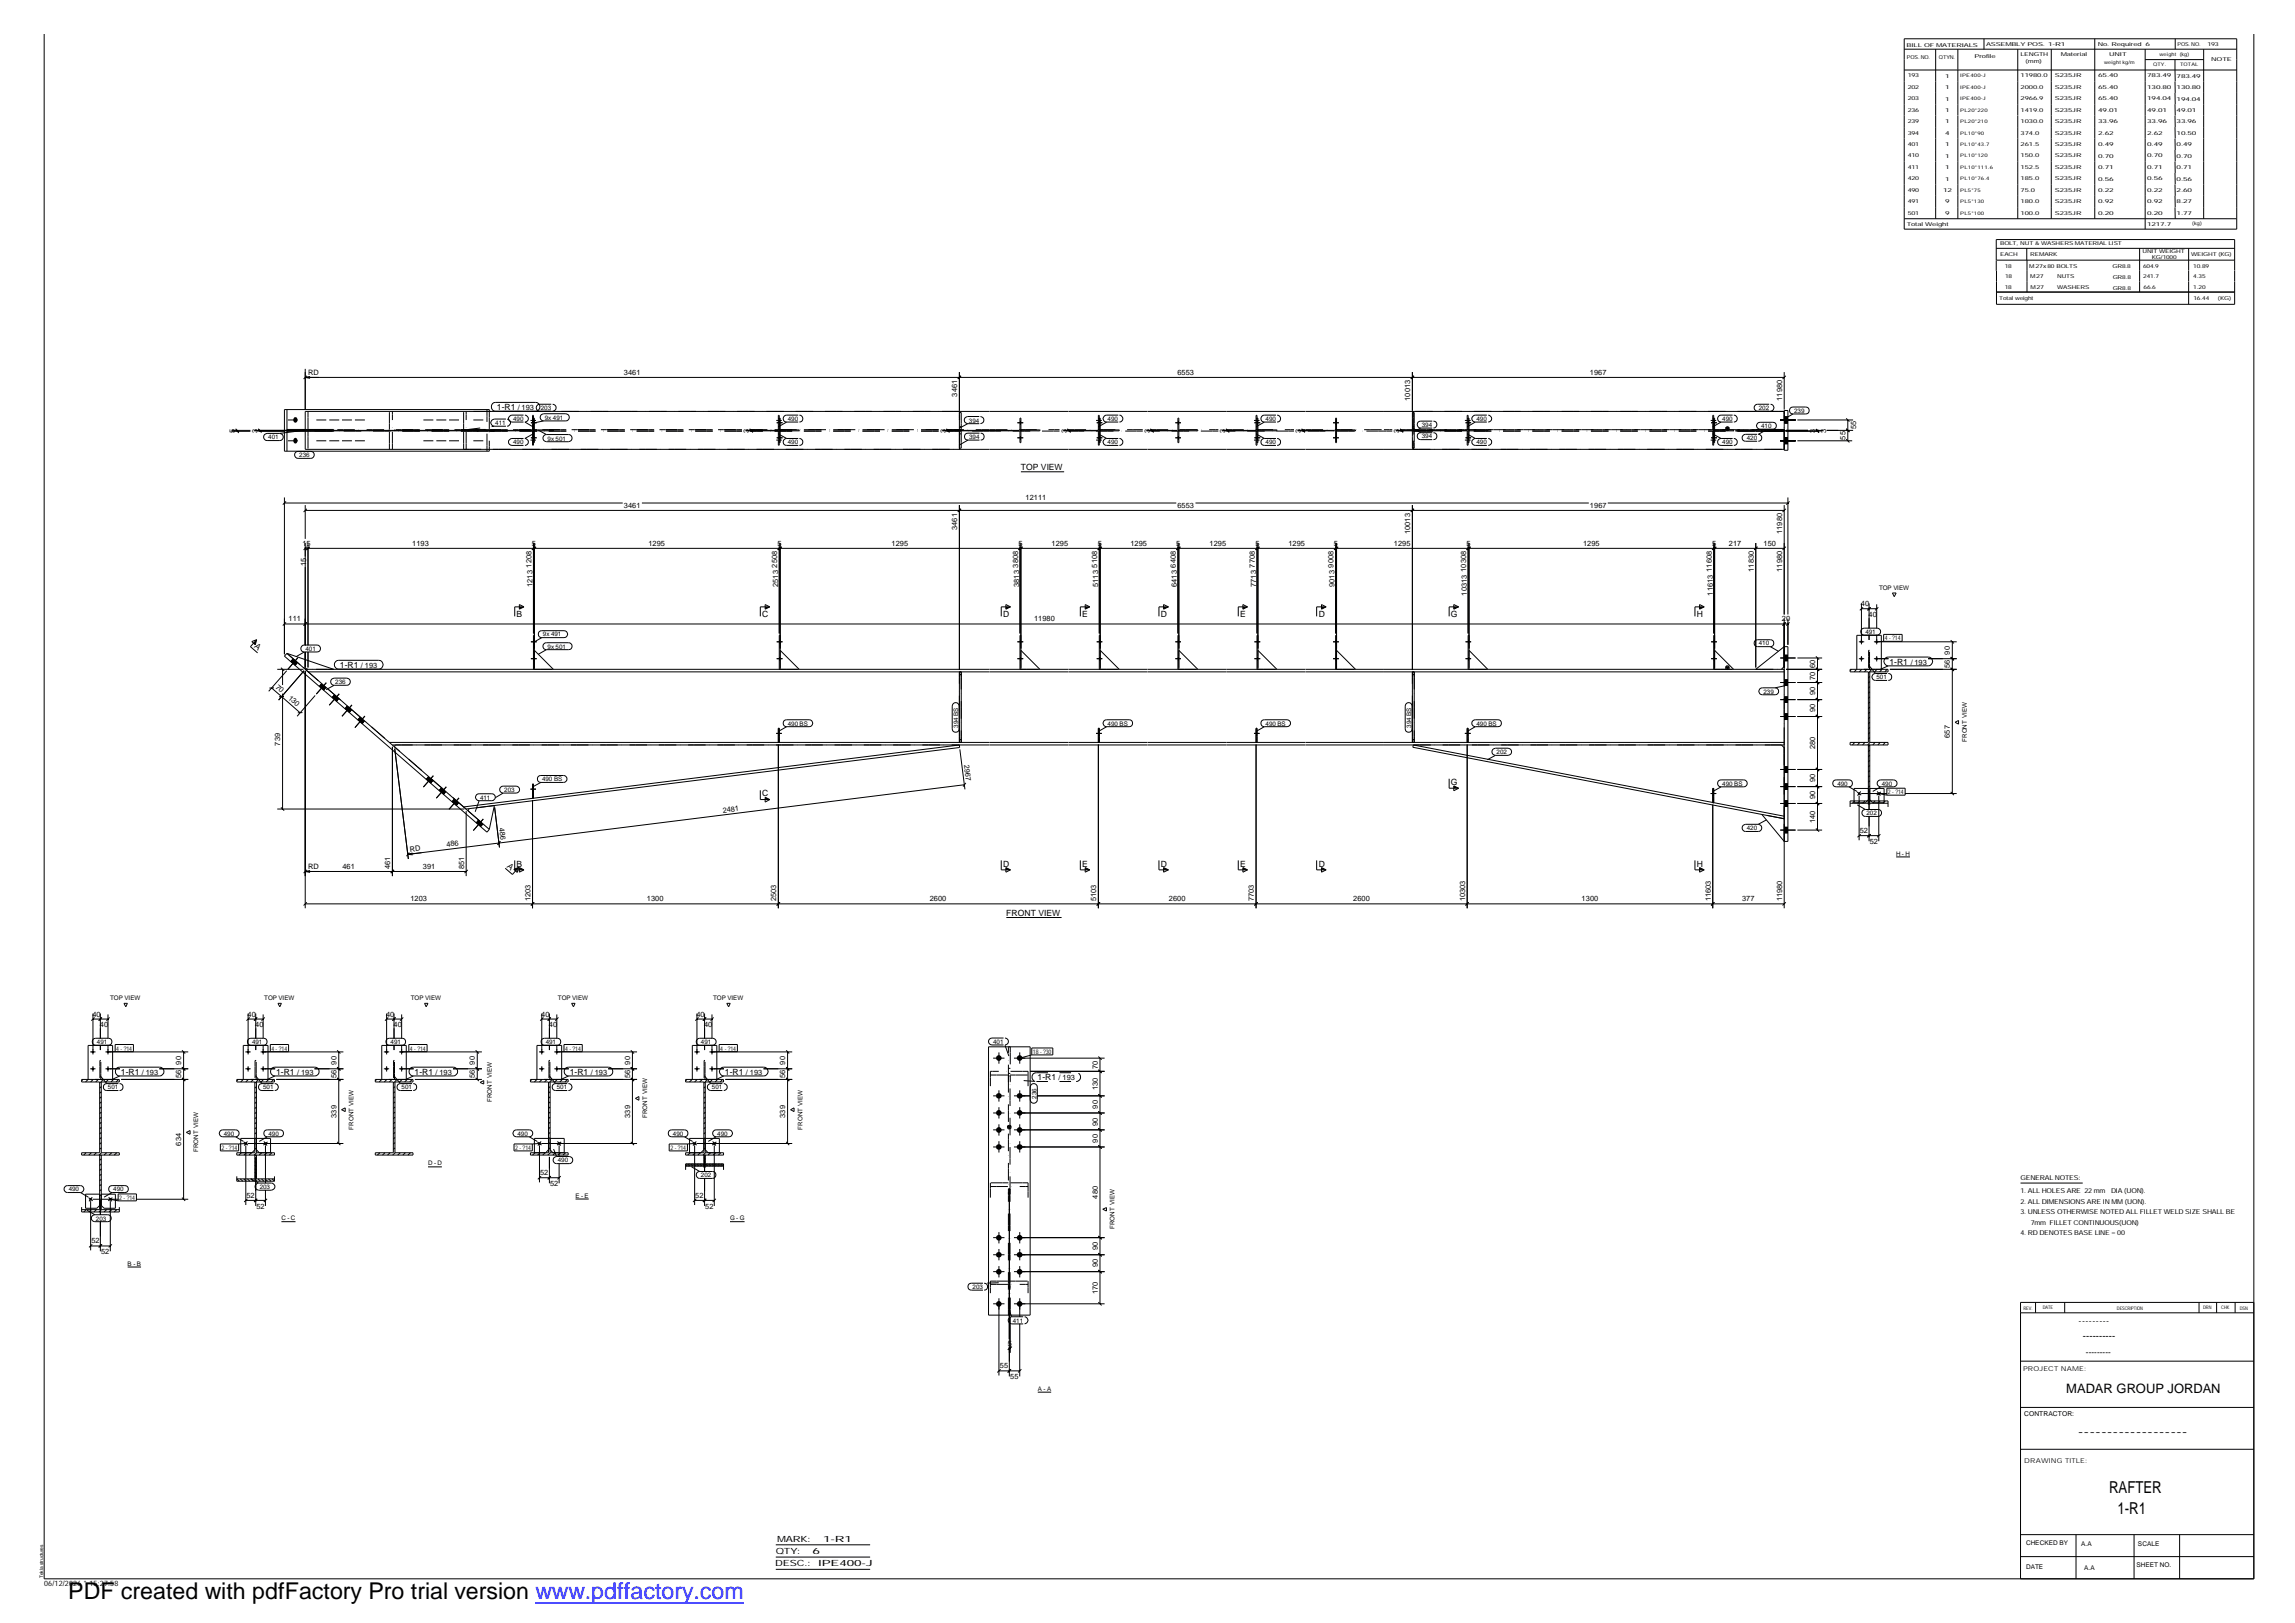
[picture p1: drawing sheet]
<svg xmlns="http://www.w3.org/2000/svg" width="420mm" height="297mm" viewBox="0 0 420 297" stroke-linecap="round" stroke-linejoin="round" font-family="sans-serif">
<defs><g id="words">
<text font-size="4.2" x="12.5" y="292.7">PDF created with pdfFactory Pro trial version www.pdffactory.com</text>
<g font-size="3">
<text x="386.1" y="273.2">RAFTER</text>
<text x="387.7" y="277.1">1-R1</text>
</g>
<text font-size="2.4" x="378.3" y="255">MADAR GROUP JORDAN</text>
<g font-size="1.7">
<text x="380.5" y="242.4">---------</text>
<text x="381.3" y="245.1">----------</text>
<text x="380.4" y="262.7">-------------------</text>
</g>
<g font-size="1.6">
<text x="91" y="75">1-R1</text>
<text x="186.9" y="86.1">TOP VIEW</text>
<text x="94.6" y="112.9">B</text>
<text x="139.5" y="112.9">C</text>
<text x="183.6" y="112.9">D</text>
<text x="198.1" y="112.9">E</text>
<text x="212.5" y="112.9">D</text>
<text x="227" y="112.9">E</text>
<text x="241.4" y="112.9">D</text>
<text x="265.6" y="112.9">G</text>
<text x="310.6" y="112.9">H</text>
<text x="46.5" y="118.5" transform="rotate(41 46.5 118.5)">A</text>
<text x="62.2" y="122.2">1-R1</text>
<text x="345.9" y="121.7">1-R1</text>
<text x="265.6" y="143.7">G</text>
<text x="139.5" y="145.7">C</text>
<text x="92.8" y="158.6" transform="rotate(41 92.8 158.6)">A</text>
<text x="94.6" y="158.6">B</text>
<text x="183.6" y="158.6">D</text>
<text x="198.1" y="158.6">E</text>
<text x="212.5" y="158.6">D</text>
<text x="227" y="158.6">E</text>
<text x="241.4" y="158.6">D</text>
<text x="310.6" y="158.6">H</text>
<text x="184.2" y="167.7">FRONT VIEW</text>
<text x="22.1" y="196.7">1-R1</text>
<text x="50.5" y="196.7">1-R1</text>
<text x="75.9" y="196.7">1-R1</text>
<text x="104.3" y="196.7">1-R1</text>
<text x="132.7" y="196.7">1-R1</text>
<text x="189.9" y="197.7">1-R1</text>
<text x="141.9" y="286.7">DESC.:</text>
<text x="142" y="284.4">QTY:</text>
<text x="142.3" y="282.2">MARK:</text>
<text x="148.8" y="284.4">6</text>
<text x="149.8" y="286.6">IPE400-J</text>
<text x="150.7" y="282.1">1-R1</text>
</g>
<text font-size="1.5" x="381.9" y="248">---------</text>
<g font-size="1.4">
<text x="56.4" y="68.7">RD</text>
<text x="114.2" y="68.6">3461</text>
<text x="215.6" y="68.6">6553</text>
<text x="291.1" y="68.6">1967</text>
<text x="94.8" y="75">/ 193</text>
<text x="175.3" y="72.6" transform="rotate(-90 175.3 72.6)">3461</text>
<text x="258.2" y="73.3" transform="rotate(-90 258.2 73.3)">10013</text>
<text x="326.3" y="73.3" transform="rotate(-90 326.3 73.3)">11980</text>
<text x="43" y="79.2" transform="rotate(-90 43 79.2)">5</text>
<text x="47.2" y="79.2" transform="rotate(-90 47.2 79.2)">3</text>
<text x="137.1" y="79.2" transform="rotate(-90 137.1 79.2)">3</text>
<text x="173.1" y="79.2" transform="rotate(-90 173.1 79.2)">3</text>
<text x="195.3" y="79.2" transform="rotate(-90 195.3 79.2)">3</text>
<text x="210.5" y="79.2" transform="rotate(-90 210.5 79.2)">3</text>
<text x="224.3" y="79.2" transform="rotate(-90 224.3 79.2)">3</text>
<text x="238.2" y="79.2" transform="rotate(-90 238.2 79.2)">3</text>
<text x="256.2" y="79.2" transform="rotate(-90 256.2 79.2)">3</text>
<text x="332.3" y="79.3" transform="rotate(-90 332.3 79.3)">3</text>
<text x="334.3" y="79.2" transform="rotate(-90 334.3 79.2)">3</text>
<text x="337.9" y="80.5" transform="rotate(-90 337.9 80.5)">55</text>
<text x="339.8" y="78.6" transform="rotate(-90 339.8 78.6)">55</text>
<text x="114.2" y="92.9">3461</text>
<text x="187.7" y="91.6">12111</text>
<text x="215.6" y="92.9">6553</text>
<text x="291.1" y="92.9">1967</text>
<text x="55.4" y="99.9">15</text>
<text x="75.5" y="99.9">1193</text>
<text x="97.4" y="99.9">5</text>
<text x="118.7" y="99.9">1295</text>
<text x="142.4" y="99.9">5</text>
<text x="163.2" y="99.9">1295</text>
<text x="175.3" y="97" transform="rotate(-90 175.3 97)">3461</text>
<text x="186.4" y="99.9">5</text>
<text x="192.5" y="99.9">1295</text>
<text x="201" y="99.9">5</text>
<text x="207" y="99.9">1295</text>
<text x="215.3" y="99.9">5</text>
<text x="221.4" y="99.9">1295</text>
<text x="229.8" y="99.9">5</text>
<text x="235.9" y="99.9">1295</text>
<text x="244.2" y="99.9">5</text>
<text x="255.2" y="99.9">1295</text>
<text x="258.2" y="97.7" transform="rotate(-90 258.2 97.7)">10013</text>
<text x="268.5" y="99.9">5</text>
<text x="289.8" y="99.9">1295</text>
<text x="313.4" y="99.9">5</text>
<text x="316.5" y="99.9">217</text>
<text x="322.9" y="99.9">150</text>
<text x="326.3" y="97.7" transform="rotate(-90 326.3 97.7)">11980</text>
<text x="56" y="103.6" transform="rotate(-90 56 103.6)">15</text>
<text x="97.3" y="103.9" transform="rotate(-90 97.3 103.9)">1208</text>
<text x="97.5" y="107.4" transform="rotate(-90 97.5 107.4)">1213</text>
<text x="142.3" y="103.9" transform="rotate(-90 142.3 103.9)">2508</text>
<text x="142.5" y="107.4" transform="rotate(-90 142.5 107.4)">2513</text>
<text x="186.4" y="103.9" transform="rotate(-90 186.4 103.9)">3808</text>
<text x="186.6" y="107.4" transform="rotate(-90 186.6 107.4)">3813</text>
<text x="200.9" y="103.9" transform="rotate(-90 200.9 103.9)">5108</text>
<text x="201" y="107.4" transform="rotate(-90 201 107.4)">5113</text>
<text x="215.3" y="103.9" transform="rotate(-90 215.3 103.9)">6408</text>
<text x="215.4" y="107.4" transform="rotate(-90 215.4 107.4)">6413</text>
<text x="229.7" y="103.9" transform="rotate(-90 229.7 103.9)">7708</text>
<text x="230" y="107.4" transform="rotate(-90 230 107.4)">7713</text>
<text x="244.1" y="103.9" transform="rotate(-90 244.1 103.9)">9008</text>
<text x="244.3" y="107.4" transform="rotate(-90 244.3 107.4)">9013</text>
<text x="268.4" y="104.6" transform="rotate(-90 268.4 104.6)">10308</text>
<text x="313.4" y="104.6" transform="rotate(-90 313.4 104.6)">11608</text>
<text x="321.1" y="104.6" transform="rotate(-90 321.1 104.6)">11830</text>
<text x="326.3" y="104.6" transform="rotate(-90 326.3 104.6)">11980</text>
<text x="52.8" y="113.7">111</text>
<text x="189.3" y="113.7">11980</text>
<text x="268.6" y="109" transform="rotate(-90 268.6 109)">10313</text>
<text x="313.6" y="109" transform="rotate(-90 313.6 109)">11613</text>
<text x="326.2" y="113.7">20</text>
<text x="340.7" y="110.9">40</text>
<text x="342.1" y="112.9">40</text>
<text x="357" y="119.8" transform="rotate(-90 357 119.8)">90</text>
<text x="50.4" y="125.8" transform="rotate(41 50.4 125.8)">70</text>
<text x="66.1" y="122.2">/ 193</text>
<text x="332.3" y="124.5" transform="rotate(-90 332.3 124.5)">70</text>
<text x="332.3" y="122.2" transform="rotate(-90 332.3 122.2)">60</text>
<text x="349.8" y="121.7">/ 193</text>
<text x="357" y="122.3" transform="rotate(-90 357 122.3)">56</text>
<text x="52.7" y="127.9" transform="rotate(41 52.7 127.9)">130</text>
<text x="332.3" y="130.4" transform="rotate(-90 332.3 130.4)">90</text>
<text x="332.3" y="127.2" transform="rotate(-90 332.3 127.2)">90</text>
<text x="51.3" y="136.5" transform="rotate(-90 51.3 136.5)">739</text>
<text x="332.3" y="137.1" transform="rotate(-90 332.3 137.1)">280</text>
<text x="357" y="135" transform="rotate(-90 357 135)">657</text>
<text x="176.5" y="140" transform="rotate(83 176.5 140)">2967</text>
<text x="332.3" y="143.2" transform="rotate(-90 332.3 143.2)">90</text>
<text x="132.4" y="148.7" transform="rotate(-7 132.4 148.7)">2481</text>
<text x="332.3" y="146.3" transform="rotate(-90 332.3 146.3)">90</text>
<text x="75.1" y="155.9" transform="rotate(-7 75.1 155.9)">RD</text>
<text x="81.8" y="155" transform="rotate(-7 81.8 155)">486</text>
<text x="91.4" y="151.5" transform="rotate(83 91.4 151.5)">486</text>
<text x="332.3" y="150.7" transform="rotate(-90 332.3 150.7)">140</text>
<text x="340.5" y="152.5">52</text>
<text x="342.3" y="154.5">52</text>
<text x="56.4" y="159.1">RD</text>
<text x="62.7" y="159">461</text>
<text x="71.5" y="159" transform="rotate(-90 71.5 159)">461</text>
<text x="77.4" y="159">391</text>
<text x="85" y="159" transform="rotate(-90 85 159)">851</text>
<text x="75.1" y="165">1203</text>
<text x="97.1" y="165" transform="rotate(-90 97.1 165)">1203</text>
<text x="118.4" y="165">1300</text>
<text x="142.1" y="165" transform="rotate(-90 142.1 165)">2503</text>
<text x="170.2" y="165">2600</text>
<text x="200.7" y="165" transform="rotate(-90 200.7 165)">5103</text>
<text x="214" y="165">2600</text>
<text x="229.6" y="165" transform="rotate(-90 229.6 165)">7703</text>
<text x="247.7" y="165">2600</text>
<text x="268.2" y="165" transform="rotate(-90 268.2 165)">10303</text>
<text x="289.6" y="165">1300</text>
<text x="313.2" y="165" transform="rotate(-90 313.2 165)">11603</text>
<text x="318.9" y="165">377</text>
<text x="326.3" y="165" transform="rotate(-90 326.3 165)">11980</text>
<text x="16.9" y="186">40</text>
<text x="18.3" y="188">40</text>
<text x="45.3" y="186">40</text>
<text x="46.7" y="188">40</text>
<text x="70.7" y="186">40</text>
<text x="72.1" y="188">40</text>
<text x="99.1" y="186">40</text>
<text x="100.5" y="188">40</text>
<text x="127.5" y="186">40</text>
<text x="128.9" y="188">40</text>
<text x="26" y="196.7">/ 193</text>
<text x="33.2" y="197.3" transform="rotate(-90 33.2 197.3)">56</text>
<text x="33.2" y="194.8" transform="rotate(-90 33.2 194.8)">90</text>
<text x="54.4" y="196.7">/ 193</text>
<text x="61.6" y="197.3" transform="rotate(-90 61.6 197.3)">56</text>
<text x="61.6" y="194.8" transform="rotate(-90 61.6 194.8)">90</text>
<text x="79.8" y="196.7">/ 193</text>
<text x="87" y="197.3" transform="rotate(-90 87 197.3)">56</text>
<text x="87" y="194.8" transform="rotate(-90 87 194.8)">90</text>
<text x="108.2" y="196.7">/ 193</text>
<text x="115.4" y="197.3" transform="rotate(-90 115.4 197.3)">56</text>
<text x="115.4" y="194.8" transform="rotate(-90 115.4 194.8)">90</text>
<text x="136.6" y="196.7">/ 193</text>
<text x="143.8" y="197.3" transform="rotate(-90 143.8 197.3)">56</text>
<text x="143.8" y="194.8" transform="rotate(-90 143.8 194.8)">90</text>
<text x="193.8" y="197.7">/ 193</text>
<text x="201" y="195.6" transform="rotate(-90 201 195.6)">70</text>
<text x="201" y="202.9" transform="rotate(-90 201 202.9)">90</text>
<text x="201" y="199.5" transform="rotate(-90 201 199.5)">130</text>
<text x="33.2" y="209.7" transform="rotate(-90 33.2 209.7)">634</text>
<text x="61.6" y="204.6" transform="rotate(-90 61.6 204.6)">339</text>
<text x="115.4" y="204.6" transform="rotate(-90 115.4 204.6)">339</text>
<text x="143.8" y="204.6" transform="rotate(-90 143.8 204.6)">339</text>
<text x="201" y="209.1" transform="rotate(-90 201 209.1)">90</text>
<text x="201" y="206" transform="rotate(-90 201 206)">90</text>
<text x="98.9" y="215.1">52</text>
<text x="45.1" y="219.2">52</text>
<text x="46.9" y="221.2">52</text>
<text x="100.7" y="217.1">52</text>
<text x="127.3" y="219.2">52</text>
<text x="129.1" y="221.2">52</text>
<text x="201" y="219.4" transform="rotate(-90 201 219.4)">480</text>
<text x="16.7" y="227.6">52</text>
<text x="18.5" y="229.5">52</text>
<text x="201" y="232" transform="rotate(-90 201 232)">90</text>
<text x="201" y="228.8" transform="rotate(-90 201 228.8)">90</text>
<text x="201" y="236.8" transform="rotate(-90 201 236.8)">170</text>
<text x="183" y="250.4">55</text>
<text x="184.5" y="246.3">5</text>
<text x="185" y="252.4">55</text>
<text x="8.1" y="290.4">06/12/2026 * 15:27:58</text>
</g>
<g font-size="1.2">
<text x="369.9" y="216">GENERAL NOTES:</text>
<text x="369.9" y="220.3">2. ALL DIMENSIONS ARE IN MM (UON).</text>
<text x="369.9" y="218.4">1. ALL HOLES ARE 22 mm</text>
<text x="386.5" y="218.4">DIA (UON).</text>
<text x="369.9" y="222.2">3. UNLESS OTHERWISE NOTED ALL FILLET WELD SIZE SHALL BE</text>
<text x="369.9" y="226">4. RD DENOTES BASE LINE = 00</text>
<text x="371.8" y="224.1">7mm FILLET CONTINUOUS(UON)</text>
<text x="370.4" y="250.9">PROJECT NAME:</text>
<text x="370.6" y="259.1">CONTRACTOR:</text>
<text x="370.6" y="267.7">DRAWING TITLE:</text>
<text x="370.9" y="282.8">CHECKED BY</text>
<text x="370.9" y="287.2">DATE</text>
<text x="381" y="282.9">A.A</text>
<text x="381.6" y="287.3">A.A</text>
<text x="391.1" y="286.7">SHEET NO.</text>
<text x="391.4" y="282.9">SCALE</text>
</g>
<g font-size="1.1">
<text x="90.7" y="77.8">411</text>
<text x="93.9" y="77.1">490</text>
<text x="99" y="75">203</text>
<text x="99.7" y="76.8">9x 491</text>
<text x="144.2" y="77.1">490</text>
<text x="177.4" y="77.3">394</text>
<text x="202.8" y="77.1">490</text>
<text x="231.7" y="77.1">490</text>
<text x="270.3" y="77.1">490</text>
<text x="315.3" y="77.1">490</text>
<text x="322" y="75">202</text>
<text x="328.5" y="75.6">239</text>
<text x="49.1" y="80.4">401</text>
<text x="54.8" y="83.7">236</text>
<text x="93.9" y="81.3">490</text>
<text x="100.2" y="80.6">9x 501</text>
<text x="144.2" y="81.3">490</text>
<text x="177.4" y="80.3">394</text>
<text x="202.8" y="81.3">490</text>
<text x="231.7" y="81.3">490</text>
<text x="260.3" y="80.2">394</text>
<text x="260.3" y="78.1">394</text>
<text x="270.3" y="81.3">490</text>
<text x="315.3" y="81.3">490</text>
<text x="319.8" y="80.5">420</text>
<text x="322.4" y="78.3">410</text>
<text x="344" y="107.9">TOP VIEW</text>
<text x="55.9" y="119.2">401</text>
<text x="99.4" y="116.5">9x 491</text>
<text x="100.2" y="118.7">9x 501</text>
<text x="322" y="118.1">410</text>
<text x="341.5" y="116">491</text>
<text x="345.1" y="117.2">4 - ?14</text>
<text x="61.4" y="125.2">236</text>
<text x="343.5" y="124.3">501</text>
<text x="322.8" y="126.9">239</text>
<text x="144.2" y="132.8">490 BS</text>
<text x="175.4" y="133.2" transform="rotate(-90 175.4 133.2)">394 BS</text>
<text x="202.8" y="132.8">490 BS</text>
<text x="231.7" y="132.8">490 BS</text>
<text x="258.4" y="133.2" transform="rotate(-90 258.4 133.2)">394 BS</text>
<text x="270.3" y="132.8">490 BS</text>
<text x="360.1" y="135.8" transform="rotate(-90 360.1 135.8)">FRONT VIEW</text>
<text x="99.2" y="143">490 BS</text>
<text x="274" y="138">202</text>
<text x="315.3" y="143.8">490 BS</text>
<text x="336.4" y="143.8">490</text>
<text x="344.5" y="143.8">490</text>
<text x="87.9" y="146.3">411</text>
<text x="92.3" y="144.9">203</text>
<text x="341.7" y="149.2">202</text>
<text x="345.6" y="145.3">2 - ?14</text>
<text x="319.8" y="152">420</text>
<text x="347.1" y="156.6">H - H</text>
<text x="20.2" y="183">TOP VIEW</text>
<text x="48.4" y="183">TOP VIEW</text>
<text x="75.2" y="183">TOP VIEW</text>
<text x="102.2" y="183">TOP VIEW</text>
<text x="130.6" y="183">TOP VIEW</text>
<text x="17.7" y="191.1">491</text>
<text x="46.1" y="191.1">491</text>
<text x="71.5" y="191.1">491</text>
<text x="99.9" y="191.1">491</text>
<text x="128.3" y="191.1">491</text>
<text x="181.8" y="191">401</text>
<text x="21.3" y="192.3">4 - ?14</text>
<text x="49.7" y="192.3">4 - ?14</text>
<text x="75.1" y="192.3">4 - ?14</text>
<text x="103.5" y="192.3">4 - ?14</text>
<text x="131.9" y="192.3">4 - ?14</text>
<text x="189.1" y="192.9">18 - ?30</text>
<text x="19.8" y="199.4">501</text>
<text x="48.2" y="199.4">501</text>
<text x="73.5" y="199.4">501</text>
<text x="90" y="201.7" transform="rotate(-90 90 201.7)">FRONT VIEW</text>
<text x="101.9" y="199.4">501</text>
<text x="130.3" y="199.4">501</text>
<text x="189.7" y="201.1" transform="rotate(-90 189.7 201.1)">236</text>
<text x="41" y="207.8">490</text>
<text x="49.1" y="207.8">490</text>
<text x="64.7" y="206.7" transform="rotate(-90 64.7 206.7)">FRONT VIEW</text>
<text x="94.7" y="207.8">490</text>
<text x="118.5" y="204.6" transform="rotate(-90 118.5 204.6)">FRONT VIEW</text>
<text x="123.2" y="207.8">490</text>
<text x="131.3" y="207.8">490</text>
<text x="146.9" y="206.7" transform="rotate(-90 146.9 206.7)">FRONT VIEW</text>
<text x="36.3" y="210.9" transform="rotate(-90 36.3 210.9)">FRONT VIEW</text>
<text x="40.6" y="210.4">2 - ?14</text>
<text x="78.4" y="213.3">D - D</text>
<text x="94.3" y="210.4">2 - ?14</text>
<text x="102.1" y="212.8">490</text>
<text x="122.7" y="210.4">2 - ?14</text>
<text x="128.3" y="215.5">202</text>
<text x="12.6" y="218">490</text>
<text x="20.7" y="218">490</text>
<text x="21.8" y="219.6">2 - ?14</text>
<text x="47.5" y="217.6">203</text>
<text x="105.4" y="219.2">E - E</text>
<text x="17.6" y="223.4">203</text>
<text x="51.5" y="223.3">C - C</text>
<text x="133.6" y="223.3">G - G</text>
<text x="204" y="224.9" transform="rotate(-90 204 224.9)">FRONT VIEW</text>
<text x="23.4" y="231.6">B - B</text>
<text x="178.1" y="235.9">203</text>
<text x="185.4" y="242.1">411</text>
<text x="190" y="254.5">A - A</text>
</g>
<g font-size="1">
<text x="349" y="8.6">BILL OF MATERIALS</text>
<text x="349.1" y="10.8">POS. NO.</text>
<text x="355" y="10.8">QTYN.</text>
<text x="361.5" y="10.7">Profile</text>
<text x="363.6" y="8.5">ASSEMBLY POS. 1-R1</text>
<text x="369.9" y="10.2">LENGTH</text>
<text x="370.8" y="11.5">(mm)</text>
<text x="377.3" y="10.2">Material</text>
<text x="384" y="8.4">No. Required</text>
<text x="386.2" y="10.2">UNIT</text>
<text x="392.8" y="8.4">6</text>
<text x="398.7" y="8.4">POS. NO.</text>
<text x="404.1" y="8.4">193</text>
<text x="404.8" y="11.1">NOTE</text>
<text x="349.2" y="14.1">193</text>
<text x="349.2" y="16.2">202</text>
<text x="356.1" y="14.2">1</text>
<text x="356.1" y="16.3">1</text>
<text x="369.9" y="14.2">11980.0</text>
<text x="369.9" y="16.3">2000.0</text>
<text x="376.2" y="14.2">S235JR</text>
<text x="376.2" y="16.2">S235JR</text>
<text x="384.1" y="14.2">65.40</text>
<text x="384.1" y="16.3">65.40</text>
<text x="393.1" y="14.2">783.49</text>
<text x="393.1" y="16.2">130.80</text>
<text x="398.5" y="14.2">783.49</text>
<text x="398.5" y="16.3">130.80</text>
<text x="349.2" y="18.3">203</text>
<text x="349.2" y="20.4">236</text>
<text x="349.2" y="22.5">239</text>
<text x="356.1" y="18.4">1</text>
<text x="356.1" y="20.5">1</text>
<text x="356.1" y="22.6">1</text>
<text x="369.9" y="18.4">2966.9</text>
<text x="369.9" y="20.5">1419.0</text>
<text x="369.9" y="22.5">1030.0</text>
<text x="376.2" y="18.4">S235JR</text>
<text x="376.2" y="20.4">S235JR</text>
<text x="376.2" y="22.5">S235JR</text>
<text x="384.1" y="18.4">65.40</text>
<text x="384.1" y="20.5">49.01</text>
<text x="384.1" y="22.5">33.96</text>
<text x="393.1" y="18.4">194.04</text>
<text x="393.1" y="20.4">49.01</text>
<text x="393.1" y="22.5">33.96</text>
<text x="398.5" y="18.4">194.04</text>
<text x="398.5" y="20.5">49.01</text>
<text x="398.5" y="22.6">33.96</text>
<text x="349.2" y="24.6">394</text>
<text x="349.2" y="26.7">401</text>
<text x="349.2" y="28.8">410</text>
<text x="356.1" y="24.7">4</text>
<text x="356.1" y="26.8">1</text>
<text x="356.1" y="28.9">1</text>
<text x="369.9" y="24.7">374.0</text>
<text x="369.9" y="26.7">261.5</text>
<text x="369.9" y="28.8">150.0</text>
<text x="376.2" y="24.6">S235JR</text>
<text x="376.2" y="26.7">S235JR</text>
<text x="376.2" y="28.8">S235JR</text>
<text x="384.1" y="24.7">2.62</text>
<text x="384.1" y="26.7">0.49</text>
<text x="384.1" y="28.9">0.70</text>
<text x="393.1" y="24.6">2.62</text>
<text x="393.1" y="26.7">0.49</text>
<text x="393.1" y="28.8">0.70</text>
<text x="398.5" y="24.7">10.50</text>
<text x="398.5" y="26.8">0.49</text>
<text x="398.5" y="28.9">0.70</text>
<text x="349.2" y="30.9">411</text>
<text x="349.2" y="33">420</text>
<text x="349.2" y="35.1">490</text>
<text x="355.7" y="35.2">12</text>
<text x="356.1" y="31">1</text>
<text x="356.1" y="33">1</text>
<text x="369.9" y="30.9">152.5</text>
<text x="369.9" y="33">185.0</text>
<text x="369.9" y="35.1">75.0</text>
<text x="376.2" y="30.9">S235JR</text>
<text x="376.2" y="33">S235JR</text>
<text x="376.2" y="35.1">S235JR</text>
<text x="384.1" y="30.9">0.71</text>
<text x="384.1" y="33">0.56</text>
<text x="384.1" y="35.1">0.22</text>
<text x="393.1" y="30.9">0.71</text>
<text x="393.1" y="33">0.56</text>
<text x="393.1" y="35.1">0.22</text>
<text x="398.5" y="31">0.71</text>
<text x="398.5" y="33">0.56</text>
<text x="398.5" y="35.1">2.60</text>
<text x="349.1" y="41.4">Total Weight</text>
<text x="349.2" y="37.2">491</text>
<text x="349.2" y="39.3">501</text>
<text x="356.1" y="37.2">9</text>
<text x="356.1" y="39.4">9</text>
<text x="369.9" y="37.2">180.0</text>
<text x="369.9" y="39.3">100.0</text>
<text x="376.2" y="37.2">S235JR</text>
<text x="376.2" y="39.3">S235JR</text>
<text x="384.1" y="37.2">0.92</text>
<text x="384.1" y="39.3">0.20</text>
<text x="393.1" y="41.3">1217.7</text>
<text x="393.1" y="37.2">0.92</text>
<text x="393.1" y="39.3">0.20</text>
<text x="398.5" y="37.2">8.27</text>
<text x="398.5" y="39.3">1.77</text>
<text x="366.2" y="46.9">EACH</text>
<text x="366.2" y="44.9">BOLT, NUT &amp; WASHERS MATERIAL LIST</text>
<text x="371.7" y="46.9">REMARK</text>
<text x="392.2" y="46.3">UNIT WEIGHT</text>
<text x="393.9" y="47.4">KG/1000</text>
<text x="401.2" y="46.9">WEIGHT (KG)</text>
<text x="367" y="49">18</text>
<text x="367" y="52.9">18</text>
<text x="367.1" y="50.9">18</text>
<text x="371.5" y="49.1">M27x80 BOLTS</text>
<text x="371.6" y="50.9">M27</text>
<text x="371.7" y="52.9">M27</text>
<text x="376.6" y="50.9">NUTS</text>
<text x="376.6" y="52.9">WASHERS</text>
<text x="386.8" y="49.1">GR8.8</text>
<text x="386.8" y="51">GR8.8</text>
<text x="386.8" y="53">GR8.8</text>
<text x="392.3" y="49.1">604.9</text>
<text x="392.4" y="50.9">241.7</text>
<text x="392.4" y="52.8">66.6</text>
<text x="401.5" y="49">10.89</text>
<text x="401.5" y="51">4.35</text>
<text x="401.5" y="52.9">1.20</text>
<text x="366" y="55">Total weight</text>
<text x="401.6" y="54.9">16.44</text>
<text x="406.1" y="54.8">(KG)</text>
</g>
<g font-size=".9">
<text x="385.2" y="11.6">weight kg/m</text>
<text x="395.4" y="10.2">weight (kg)</text>
<text x="358.9" y="14.2">IPE400-J</text>
<text x="358.9" y="16.2">IPE400-J</text>
<text x="394.2" y="12.1">QTY.</text>
<text x="399.1" y="12.1">TOTAL</text>
<text x="358.9" y="18.4">IPE400-J</text>
<text x="358.9" y="20.4">PL20*220</text>
<text x="358.9" y="22.5">PL20*210</text>
<text x="358.9" y="24.6">PL10*90</text>
<text x="358.9" y="26.7">PL10*43.7</text>
<text x="358.9" y="28.8">PL10*120</text>
<text x="358.9" y="30.9">PL10*111.6</text>
<text x="358.9" y="33">PL10*76.4</text>
<text x="358.9" y="35.1">PL5*75</text>
<text x="358.9" y="37.2">PL5*130</text>
<text x="358.9" y="39.3">PL5*100</text>
<text x="401.4" y="41.2">(kg)</text>
<text x="370.5" y="239.7">REV.</text>
<text x="374" y="239.6">DATE</text>
<text x="387.6" y="239.7">DESCRIPTION</text>
<text x="403.4" y="239.6">DRN</text>
<text x="406.7" y="239.6">CHK</text>
<text x="410" y="239.7">DSN</text>
<text x="7.9" y="288.8" transform="rotate(-90 7.9 288.8)">Tekla structures</text>
</g>
</g></defs>
<g fill="none" stroke="#000" stroke-width=".18">
<path d="M348.6 7.1h60.9v34.8h-60.9zM348.6 9h60.9M348.6 12.8h60.9M354.4 9v31M358.4 9v31M363.2 7.1v1.9M369.4 9v31M375.5 9v31M383.5 7.1v32.9M392.7 9v32.9M392.7 10.9h10.7M398.2 10.9v4"/>
<path d="M398.2 14.9v2.1M398.2 17v4.2M398.2 7.1v1.9M403.4 9v31M412.6 6.3v282.7h-404.5v-282.7M398.2 21.2v2.1M398.2 23.3v2M398.2 25.4v2.1M398.2 27.5v2M398.2 29.6v2.1M398.2 31.7v4.1M398.2 35.8v2.1"/>
<path d="M398.2 38v2M348.6 40h60.9M365.5 49.6v-5.8h43.6v11.9h-43.6v-6.1M365.5 45.5h43.6M365.5 53.5h43.6M365.5 47.6h43.6M371.1 45.4v2.2M371.1 47.6v5.9M391.7 45.4v8.1M400.7 45.5v10.2M42.5 78.9h3.3M42.5 78.8h3.3"/>
<path d="M43.1 78.6l.6 .6M43.1 78.5l.6 .6M43.4 78.8v.1M46.6 78.9h50.9M46.6 78.8h50.9M47.3 78.6l.6 .5M47.3 78.5l.6 .6M47.3 78.9h4.9M47.6 78.8v.1M48.4 79.5l.5-.2h2.3a.66 .66 0 0 1 .7 .7 .66 .66 0 0 1-.7 .6h-2.3a.66 .66 0 0 1-.6-.4 .66 .66 0 0 1 .1-.7zM52.5 75v7.6M52.5 78.6h8.6v.3h-8.6"/>
<path d="M52.7 76.9h1.8M55.9 78.9v3.3h270.7M55.9 67.5v7.5M55.9 69.1h270.7M55.9 69.1l.9 .1M55.9 78.7l-4.7 .6M56.2 68.8l-.6 .6M56.8 68.9l-.9 .2M89.6 75.3v-.3h-37.5v7.6h37.5v-.4M90.2 73.9l.6-.3h7.2a.8 .8 0 0 1 .8 .9 .8 .8 0 0 1-.8 .8h-7.2a.82 .82 0 0 1-.8-.5 .82 .82 0 0 1 .2-.9zM97.2 77.4h1.1M97.7 76.5h.1v4.5h-.1z"/>
<path d="M97.7 77.1h.1M97.7 77.6h.1M97.7 79.9h.1M97.8 78.7h3.5v.2h-3.5M98.6 78.7l1.4 .8M99.1 75.9l.4-.2h4.1a.66 .66 0 0 1 .6 .7 .66 .66 0 0 1-.6 .6h-4.1a.66 .66 0 0 1-.6-.4 .66 .66 0 0 1 .2-.7zM99.5 77l-1.8 .4M99.6 79.7l.4-.2h4.1a.66 .66 0 0 1 .6 .7 .66 .66 0 0 1-.6 .6h-4.1a.66 .66 0 0 1-.6-.4 .66 .66 0 0 1 .2-.7zM136.6 78.9h5.9M136.6 78.8h5.9M137.2 78.6l.6 .5M137.2 78.5l.6 .6"/>
<path d="M137.5 78.8v.1M142.2 77.4h1.1M142.7 76.5h.1v4.5h-.1zM142.7 77.1h.1M142.7 77.6h.1M142.7 79.9h.1M142.8 78.7h3.5v.2h-3.5M172.6 78.9h14M172.6 78.8h14M173.3 78.6l.5 .5M173.3 78.5l.5 .6M173.6 78.8v.1"/>
<path d="M175.6 68.1v7.1M175.9 68.8l-.6 .6M186.3 77.4h1M186.7 76.5h.2v4.5h-.2zM186.7 77.1h.2M186.7 77.6h.2M186.7 79.9h.2M186.9 78.7h3.5v.2h-3.5M194.7 78.9h6.4M194.7 78.8h6.4M195.4 78.6l.6 .5M195.4 78.5l.6 .6"/>
<path d="M195.7 78.8v.1M200.8 77.4h1M201.3 76.5h.1v4.5h-.1zM201.3 77.1h.1M201.3 77.6h.1M201.3 79.9h.1M201.4 78.7h3.5v.2h-3.5M209.9 78.9h5.6M209.9 78.8h5.6M210.6 78.6l.6 .5M210.6 78.5l.6 .6M210.9 78.8v.1"/>
<path d="M215.2 77.4h1M215.6 76.5h.2v4.5h-.2zM215.6 77.1h.2M215.6 77.6h.2M215.6 79.9h.2M215.8 78.7h3.5v.2h-3.5M223.8 78.9h6.2M223.8 78.8h6.2M224.5 78.6l.5 .5M224.5 78.5l.5 .6M224.7 78.8v.1M229.7 77.4h1"/>
<path d="M230.1 76.5h.2v4.5h-.2zM230.1 77.1h.2M230.1 77.6h.2M230.1 79.9h.2M230.3 78.7h3.5v.2h-3.5M237.6 78.9h6.7M237.6 78.8h6.7M238.3 78.6l.6 .5M238.3 78.5l.6 .6M238.6 78.8v.1M244.1 77.4h1M244.5 76.5h.2v4.5h-.2z"/>
<path d="M244.5 77.1h.2M244.5 77.6h.2M244.5 79.9h.2M244.7 78.7h3.5v.2h-3.5M255.6 78.9h13M255.6 78.8h13M256.3 78.6l.6 .5M256.3 78.5l.6 .6M256.6 78.8v.1M258.6 68.1v7.1M258.9 68.8l-.6 .6M268.3 77.4h1"/>
<path d="M268.8 76.5h.1v4.5h-.1zM268.8 77.1h.1M268.8 77.6h.1M268.8 79.9h.1M268.9 78.7h3.5v.2h-3.5M313.3 77.4h1M313.7 76.5h.2v4.5h-.2zM313.7 77.1h.2M313.7 77.6h.2M313.7 79.9h.2M313.9 78.7h3.5v.2h-3.5M316 78.3h.5l-.2 .5z"/>
<path d="M317.7 78.9h16M321.8 77.5l.4-.2h2.4a.63 .63 0 0 1 .6 .6 .63 .63 0 0 1-.6 .7h-2.4a.65 .65 0 0 1-.6-.4 .65 .65 0 0 1 .2-.7zM325.9 76.9h2.8M326.6 75.1h.7v7.3h-.7zM326.6 68.1v6.9M326.6 77.4h.7M326.6 75.3h-270.7v3.3M326.6 78.6h-5.2v.3h5.2M326.6 76.4h.7M326.9 68.8l-.6 .6M327 78.9h6M327 78.8h4"/>
<path d="M327.8 74.7l.5-.2h2.3a.64 .64 0 0 1 .6 .6 .64 .64 0 0 1-.6 .7h-2.3a.65 .65 0 0 1-.6-.4 .65 .65 0 0 1 .1-.7zM328.3 75.8l-1.5 .8M329.1 76.9h10.2M332.4 78.6l.6 .6M332.4 78.6l.6 .5M332.5 78.8h1.2M332.5 78.5l.5 .6M332.7 78.8v.1M334.4 78.8h4.9M338 78.5l.6 .6M338 76.6l.6 .6M338.3 76.9v3.8"/>
<path d="M52.1 91v28.7M52.1 92.1h61.9M52.4 91.8l-.6 .6M52.7 80.7h1.8M54.1 82.8l.5-.2h2.3a.63 .63 0 0 1 .6 .7 .63 .63 0 0 1-.6 .6h-2.3a.66 .66 0 0 1-.6-.4 .66 .66 0 0 1 .1-.7zM55.9 92.4v6.2M55.9 99.4v18.7M55.9 93.4h270.7M56.2 93.1l-.6 .6M56.4 99.4v18.7M97.2 80.1h1.1M97.7 99.4v16.5"/>
<path d="M97.7 80.4h.1M97.8 99.4v23.1M117.5 92.1h97.8M142.2 80.1h1.1M142.7 99.4v16.5M142.7 80.4h.1M142.8 99.4v23.1M175.6 92.4v30.2M175.9 93.1l-.6 .6M186.3 80.1h1M186.7 99.4v16.5M186.7 80.4h.2"/>
<path d="M186.9 99.4v23.1M186.9 86.3h7.9M200.8 80.1h1M201.3 99.4v16.5M201.3 80.4h.1M201.4 99.4v23.1M215.2 80.1h1M215.6 99.4v16.5M215.6 80.4h.2M215.8 99.4v23.1M218.9 92.1h72M229.7 80.1h1"/>
<path d="M230.1 99.4v16.5M230.1 80.4h.2M230.3 99.4v23.1M244.1 80.1h1M244.5 99.4v16.5M244.5 80.4h.2M244.7 99.4v23.1M258.6 92.4v30.2M258.9 93.1l-.6 .6M268.3 80.1h1M268.8 99.4v16.5M268.8 80.4h.1"/>
<path d="M268.9 99.4v23.1M294.3 92.1h33M313.3 80.1h1M313.7 99.4v16.5M313.7 80.4h.2M313.9 99.4v23.1M321.4 99.4v22.8M325.9 80.7h2.8M326.6 92.4v20.1M326.6 80.1h.7M326.6 81.2h.7M326.9 93.1l-.6 .6"/>
<path d="M327.3 91v21.5M327.6 91.8l-.6 .6M329.1 80.7h10M338 80.4l.6 .6M46.1 117.4l.9-.3-.3 .9zM47 117.1l-1.2 1.2 1.4 1.2M52.1 114.2h275.2M52.4 113.9l-.6 .6M52.5 119.6l37.1 32.2M52.5 119.6l-.4 .5 37.1 32.2 .4-.5M52.5 119.6l8.6 2.9M55.2 118.3l.5-.2h2.3a.63 .63 0 0 1 .7 .6 .63 .63 0 0 1-.7 .6h-2.3a.62 .62 0 0 1-.6-.3 .62 .62 0 0 1 .1-.7z"/>
<path d="M55.7 119.3l-1.5 .9M55.9 119.3v2.9M55.9 100.4h270.7M56.2 113.9l-.6 .6M56.2 100.1l-.6 .6M56.4 119.3v2.9M56.7 100.1l-.6 .6 .6-.6M95.1 110.6l.8 .5-.8 .4zM95.9 111.1h-1.7v1.7M97.2 117.5h1.1M97.7 117.2h.1M97.7 117.7h.1"/>
<path d="M97.8 119l3.5 3.5M97.8 116.3h-.1v6.2M97.9 100.1l-.5 .6M98 100.1l-.5 .5M98.1 100.1l-.6 .6 .6-.6M98.7 115.6l.5-.2h4.1a.64 .64 0 0 1 .6 .7 .64 .64 0 0 1-.6 .6h-4.1a.65 .65 0 0 1-.6-.4 .65 .65 0 0 1 .1-.7zM99.2 116.7l-1.5 .8M99.6 117.8l.4-.2h4.1a.64 .64 0 0 1 .6 .7 .64 .64 0 0 1-.6 .6h-4.1a.62 .62 0 0 1-.6-.4 .62 .62 0 0 1 .2-.7zM100 118.9l-1.4 .8M140.1 110.6l.8 .5-.8 .4zM140.9 111.1h-1.7v1.7M142.2 117.5h1.1"/>
<path d="M142.7 117.2h.1M142.7 117.7h.1M142.8 116.3h-.1v6.2M142.8 119l3.5 3.5M143 100.1l-.6 .6M143.1 100.1l-.6 .6M184.1 110.6l.9 .5-.9 .4zM185 111.1h-1.7v1.7M186.3 117.5h1M186.7 117.2h.2M186.7 117.7h.2M186.9 116.3h-.2v6.2"/>
<path d="M186.9 119l3.5 3.5M187 100.1l-.6 .6M187 100.1l-.5 .5M187.2 100.1l-.6 .6 .6-.6M198.7 110.6l.8 .5-.8 .4zM199.5 111.1h-1.7v1.7M200.8 117.5h1M201.3 117.2h.1M201.3 117.7h.1M201.4 116.3h-.1v6.2M201.4 119l3.5 3.5M201.5 100.1l-.5 .6"/>
<path d="M201.7 100.1l-.6 .6M213 110.6l.9 .5-.9 .4zM213.9 111.1h-1.7v1.7M215.2 117.5h1M215.6 117.2h.2M215.6 117.7h.2M215.8 116.3h-.2v6.2M215.8 119l3.5 3.5M215.9 100.1l-.6 .6M216.1 100.1l-.6 .6M227.5 110.6l.9 .5-.9 .4zM228.4 111.1h-1.7v1.7"/>
<path d="M229.7 117.5h1M230.1 117.2h.2M230.1 117.7h.2M230.3 116.3h-.2v6.2M230.3 119l3.5 3.5M230.4 100.1l-.6 .6M230.4 100.1l-.5 .5M230.6 100.1l-.6 .6M241.9 110.6l.9 .5-.9 .4zM242.8 111.1h-1.8v1.7M244.1 117.5h1M244.5 117.2h.2"/>
<path d="M244.5 117.7h.2M244.7 116.3h-.2v6.2M244.7 119l3.5 3.5M244.8 100.1l-.6 .6M245 100.1l-.6 .6M266.1 110.6l.9 .5-.9 .4zM267 111.1h-1.7v1.7M268.3 117.5h1M268.8 117.2h.1M268.8 117.7h.1M268.9 116.3h-.1v6.2M268.9 119l3.5 3.5"/>
<path d="M269.1 100.1l-.6 .6M269.2 100.1l-.6 .6M311.1 110.6l.9 .5-.9 .4zM312 111.1h-1.7v1.7M313.3 117.5h1M313.7 117.2h.2M313.7 117.7h.2M313.9 116.3h-.2v6.2M313.9 119l3.5 3.5M314 100.1l-.6 .6M314 100.1l-.5 .5M314.2 100.1l-.6 .6 .6-.6"/>
<path d="M321.3 117.2l.5-.1h2.3a.64 .64 0 0 1 .6 .6 .64 .64 0 0 1-.6 .6h-2.3a.65 .65 0 0 1-.6-.3 .65 .65 0 0 1 .1-.8zM321.7 100.1l-.6 .6M324.1 118.3l1.5 .9M326.6 113.2v53M326.6 119.9h.7M326.9 113.9l-.6 .6M326.9 100.1l-.6 .6M327.3 113.2v4.8M327.6 113.9l-.6 .6M340.3 117.5h1M340.8 110.4v7.5M340.8 111.4h2.8"/>
<path d="M341.1 111.2l-.6 .5M341.3 116.2a.63 .63 0 0 1-.6-.6 .63 .63 0 0 1 .6-.6h2.4a.63 .63 0 0 1 .6 .6 .63 .63 0 0 1-.6 .6M342.2 110.4v4.6M342.2 116.2v.9M342.4 111.2l-.5 .5M342.5 111.2l-.6 .5M343.1 117.5h15.1M343.6 110.6v4.4M343.6 116.2v1.7M343.9 111.2l-.6 .5M344.8 116.1h3.4v1.3h-3.4zM344.8 117.4l-1.2 .1"/>
<path d="M346.5 108.5h.6l-.3 .7zM357.1 117.2l.6 .6M357.4 117.5v27.7M49.7 125.9l5.2 4.6M50.2 125.9h-.9M50.8 122.5h4.7M51.4 122.2l.6 .6M51.7 122.5v2.9M51.7 126.9v21.2M52 127.5h-.9M52.5 122.8l-3.3 3.7M53.7 120.6l-.5 .5"/>
<path d="M54.4 121.3l-.4 .5M54.5 120.4l-1.8 2.1M55.4 130.4l-.9 .1M55.5 122.2l.9 .3M55.7 122.8l-4.7 5.3M55.9 122.5h270.7M55.9 122.8v43.4M56.4 123h270.2M57.7 127.3l-3.3 3.8M58.9 125.1l-.4 .5M59.7 125.8l-.5 .5M59.7 125l-1.8 2"/>
<path d="M60.7 124.3l.5-.2h2.3a.66 .66 0 0 1 .6 .7 .66 .66 0 0 1-.6 .6h-2.3a.66 .66 0 0 1-.6-.4 .66 .66 0 0 1 .1-.7zM61.2 125.4l-1.5 .8M61.3 127.2l-.5 .5M62 122.5a.8 .8 0 0 1-.8-.8 .8 .8 0 0 1 .8-.9h7.3a.81 .81 0 0 1 .8 .9 .81 .81 0 0 1-.8 .8M62 127.8l-.4 .6M62.1 127l-1.8 2.1M63.6 129.2l-.4 .5M64.4 129.9l-.5 .5M64.4 129l-1.8 2.1M66 131.3l-.5 .5M66.7 131.9l-.4 .5M66.8 131l-1.8 2.2"/>
<path d="M71.3 135.9h255.3M71.8 136.3h254.8M71.8 136.7v23.6M72.3 137l2.5 20.2M72.3 136.3l-.1 .4M97.2 120.6h1.1M97.7 120.3h.1M97.7 120.8h.1M142.1 134.2h1M142.2 120.6h1.1M142.5 134.6h.2M142.5 133.9h.2"/>
<path d="M142.5 135.9v-2.6h.2v2.6M142.5 136.3v29.9M142.7 120.3h.1M142.7 120.8h.1M143.6 131.9l.4-.2h4.1a.64 .64 0 0 1 .7 .7 .64 .64 0 0 1-.7 .6h-4.1a.65 .65 0 0 1-.6-.4 .65 .65 0 0 1 .2-.7zM144 133l-1.5 .8M174.5 128.8a.63 .63 0 0 1 .7-.2 .63 .63 0 0 1 .4 .6v4.2a.64 .64 0 0 1-.6 .6 .64 .64 0 0 1-.7-.6v-4.2zM175.6 123v12.9M175.7 137.1l1 7.4M176 123v12.9M186.3 120.6h1M186.7 120.3h.2"/>
<path d="M186.7 120.8h.2M200.7 134.2h1M200.8 120.6h1M201.1 134.6h.2M201.1 133.9h.2M201.1 135.9v-2.6h.2v2.6M201.1 136.3v29.9M201.3 120.3h.1M201.3 120.8h.1M202.1 131.9l.5-.2h4.1a.64 .64 0 0 1 .6 .7 .64 .64 0 0 1-.6 .6h-4.1a.65 .65 0 0 1-.6-.4 .65 .65 0 0 1 .1-.7zM202.6 133l-1.5 .8M215.2 120.6h1"/>
<path d="M215.6 120.3h.2M215.6 120.8h.2M229.6 134.2h1M229.7 120.6h1M230 134.6h.1M230 133.9h.1M230 135.9v-2.6h.1v2.6M230 136.3v29.9M230.1 120.3h.2M230.1 120.8h.2M231 131.9l.5-.2h4.1a.64 .64 0 0 1 .7 .7 .64 .64 0 0 1-.7 .6h-4.1a.65 .65 0 0 1-.6-.4 .65 .65 0 0 1 .1-.7zM231.5 133l-1.5 .8"/>
<path d="M244.1 120.6h1M244.5 120.3h.2M244.5 120.8h.2M257.4 128.8a.63 .63 0 0 1 .7-.2 .63 .63 0 0 1 .4 .6v4.2a.64 .64 0 0 1-.6 .6 .64 .64 0 0 1-.6-.6v-4.2zM258.6 123v12.9M258.9 123v12.9M268.2 134.2h1M268.3 120.6h1M268.6 134.6h.2M268.6 133.9h.2M268.6 135.9v-2.6h.2v2.6M268.6 136.3v29.9"/>
<path d="M268.8 120.3h.1M268.8 120.8h.1M269.7 131.9l.4-.2h4.1a.64 .64 0 0 1 .7 .7 .64 .64 0 0 1-.7 .6h-4.1a.63 .63 0 0 1-.6-.4 .63 .63 0 0 1 .2-.7zM270.1 133l-1.5 .8M273.3 137.1l.5-.2h2.3a.66 .66 0 0 1 .6 .7 .66 .66 0 0 1-.6 .6h-2.3a.66 .66 0 0 1-.6-.4 .66 .66 0 0 1 .1-.7zM273.8 138.2l-1.5 .9M313.3 120.6h1M313.7 120.3h.2M313.7 120.8h.2M316 122h.5l-.2 .5zM316 121.9h.4a.34 .34 0 0 1 .2 .4 .34 .34 0 0 1-.5 .2 .34 .34 0 0 1-.1-.6zM321.4 122.5l5.2-4.2h.7v35.7h-.7l-4.1-5"/>
<path d="M322.2 126.1l.5-.2h2.3a.64 .64 0 0 1 .6 .6 .64 .64 0 0 1-.6 .7h-2.3a.65 .65 0 0 1-.6-.4 .65 .65 0 0 1 .1-.7zM325.9 120.4h2.8M325.9 124.9h2.8M325.9 128h2.8M325.9 131.1h2.8M326.1 136.3l.5 .5M326.6 122l-.5 .5M326.6 120.9h.7M326.6 125.5h.7M326.6 124.4h.7M326.6 128.6h.7M326.6 127.5h.7"/>
<path d="M326.6 131.7h.7M326.6 130.6h.7M326.8 125.5l-1.8 .4M327 122.5h6.6M329.1 120.4h4.5M329.1 124.9h4.5M329.1 128h4.5M329.1 131.1h4.5M332.4 130.8l.6 .6M332.4 127.7l.6 .6M332.4 124.6l.6 .6M332.4 122.2l.6 .6"/>
<path d="M332.4 120.1l.6 .6M332.7 120.4v31.5M338.7 122.5h7v.5h-3.4v12.9h3.4v.4h-7v-.4h3.4v-12.9h-3.4zM339 122.5l-.3 .3M339.6 135.9l-.5 .4M339.9 122.5l-.4 .5M339.9 122.5v-6.2h4.5v6.2M340.3 120.6h1M340.5 135.9l-.4 .4M340.8 120.1v1M340.8 122.5l-.4 .5M341.4 135.9l-.4 .4"/>
<path d="M341.8 122.5l-.5 .5M342.1 136.3v10.3h-3.4v1.1M342.3 135l-.2 .3M342.3 134.1l-.2 .3M342.3 133.1l-.2 .3M342.3 132.2l-.2 .3M342.3 131.3l-.2 .3M342.3 130.3l-.2 .3M342.3 129.4l-.2 .3M342.3 128.5l-.2 .3M342.3 127.5l-.2 .3M342.3 126.6l-.2 .3"/>
<path d="M342.3 125.7l-.2 .3M342.3 124.7l-.2 .3M342.3 123.8l-.2 .3M342.3 136.4l-.2 .2M342.3 137.3l-.2 .3M342.3 138.2l-.2 .3M342.3 139.2l-.2 .2M342.3 136.3v10.3h3.4v1.1M342.3 135.9l-.4 .4M342.7 122.5l-.6 .7M343.1 120.6h2.6M343.3 135.9l-.4 .4"/>
<path d="M343.6 120.1v1M343.6 122.5l-.4 .5M344.2 135.9l-.4 .4M344.6 122.5l-.5 .5M345.1 120.5l.6-.2h7.3a.8 .8 0 0 1 .8 .8 .8 .8 0 0 1-.8 .8h-7.3a.82 .82 0 0 1-.7-.6 .82 .82 0 0 1 .1-.8zM345.1 135.9l-.4 .4M345.5 122.5l-.4 .5M345.7 121.9l-1.4 .6M346 122.5h12.2M353 120.6h5.2M357.1 122.2l.6 .6-.6-.6M357.1 120.3l.6 .5"/>
<path d="M357.9 132.2l.7-.3v.6zM50.8 148.1h34.2M51.4 147.8l.6 .6M55.9 159.5h29.4M55.9 159.5l.9 .2M56.2 159.2l-.6 .6M56.8 159.3l-.9 .2M72.1 159.2l-.6 .6M74.7 156.4h.9M74.9 156l-.5 .7M75.5 156.1l-.8 .3M77.2 156.1l-2.5 .3"/>
<path d="M78.5 142.1l-.5 .5M79.3 142.8l-.5 .5M79.3 142l-1.8 2M80.9 144.2l-.5 .5M81.6 144.9l-.4 .5M81.7 144l-1.8 2.1M83.2 146.2l-.4 .6M84 146.9l-.5 .5M84 146l-1.8 2.1M84.9 147.7l90.7-11.4 .1 .5-90.4 11.3M85.3 148.4v11.9M85.6 159.2l-.6 .6"/>
<path d="M85.9 148l-.2 .4M87.2 145.4l.5-.1h2.3a.64 .64 0 0 1 .7 .6 .64 .64 0 0 1-.7 .6h-2.3a.65 .65 0 0 1-.6-.4 .65 .65 0 0 1 .1-.7zM87.6 150.1l-.4 .5M87.7 146.5l-.7 2.1M88.4 150.8l-.4 .5M88.5 149.9l-1.8 2.1M90.5 147.4l-.9 4.4M90.6 147.8l.8 7.3M91.6 154l-.5 .6 .5-.6M91.7 144l.4-.1h2.4a.64 .64 0 0 1 .6 .6 .64 .64 0 0 1-.6 .6h-2.4a.63 .63 0 0 1-.6-.4 .63 .63 0 0 1 .2-.7zM92.1 145.1l-1.4 .9M94.1 159.1l.9-.4-.3 1z"/>
<path d="M94.2 157.5v1.7h1.7M95 158.7l-1.2 1.3-1.3-1.1M95.1 158.8l.8 .4-.8 .4zM97.1 144.4h1M97.5 143.5h.2v2.6h-.2zM97.5 146.4v19.8M97.5 144.8h.2M97.5 144.1h.2M98.6 142.1l.4-.2h4.2a.64 .64 0 0 1 .6 .7 .64 .64 0 0 1-.6 .6h-4.2a.65 .65 0 0 1-.6-.4 .65 .65 0 0 1 .2-.7zM99 143.2l-1.5 .8M139.2 144.6v1.7h1.7M140.1 145.9l.8 .4-.8 .5z"/>
<path d="M176.6 143.6l-101.9 12.8M176.8 143.3l-.5 .7M183.3 157.5v1.7h1.7M184.1 158.8l.9 .4-.9 .4zM197.8 157.5v1.7h1.7M198.7 158.8l.8 .4-.8 .4zM212.2 157.5v1.7h1.7M213 158.8l.9 .4-.9 .4zM226.7 157.5v1.7h1.7M227.5 158.8l.9 .4-.9 .4zM241 157.5v1.7h1.8M241.9 158.8l.9 .4-.9 .4z"/>
<path d="M265.3 142.5v1.8h1.7M266.1 143.8l.9 .5-.9 .4zM310.3 157.5v1.7h1.7M311.1 158.8l.9 .4-.9 .4zM313.2 145.2h1M313.6 145.6h.1M313.6 144.9h.1M313.6 146.9v-2.6h.1v2.6M313.6 147.3v18.9M314.6 142.9l.5-.2h4.1a.64 .64 0 0 1 .7 .7 .64 .64 0 0 1-.7 .6h-4.1a.65 .65 0 0 1-.6-.4 .65 .65 0 0 1 .1-.7zM315.1 144l-1.5 .9M319.1 151.1l.5-.2h2.3a.66 .66 0 0 1 .6 .6 .66 .66 0 0 1-.6 .7h-2.3a.66 .66 0 0 1-.6-.4 .66 .66 0 0 1 .1-.7z"/>
<path d="M323.4 150.1l-1.5 .8M325.9 140.8h2.8M325.9 144h2.8M325.9 147.1h2.8M325.9 151.9h2.8M326.6 149.4l-67.9-13.1v.5l67.9 13M326.6 141.4h.7M326.6 140.3h.7M326.6 144.5h.7M326.6 143.5h.7M326.6 147.6h.7M326.6 146.5h.7"/>
<path d="M326.6 152.4h.7M326.6 151.4h.7M329.1 140.8h4.5M329.1 144h4.5M329.1 147.1h4.5M329.1 151.9h4.5M332.4 151.6l.6 .6M332.4 146.8l.6 .5M332.4 143.7l.6 .6M332.4 140.5l.6 .6M335.7 142.9l.5-.2h2.3a.64 .64 0 0 1 .6 .7 .64 .64 0 0 1-.6 .6h-2.3a.65 .65 0 0 1-.6-.4 .65 .65 0 0 1 .1-.7zM338.5 144l1.5 .9"/>
<path d="M338.7 147h7M339.6 146.6l-.5 .4M340 144.9l.7 .6M340 147.3l1.5 .9M340.4 152.9h3.6M340.4 145.6v8.2M340.5 146.6l-.4 .4M340.7 144.9l-.6 .7M340.7 152.7l-.6 .5M340.7 145.2h4.7M341 148.3l.5-.1h2.3a.64 .64 0 0 1 .7 .6 .64 .64 0 0 1-.7 .6h-2.3a.66 .66 0 0 1-.6-.4 .66 .66 0 0 1 .1-.7zM341.4 146.6l-.4 .4"/>
<path d="M342.1 144.3h-2.7v2.3M342.1 146.4l-.3 .2M342.2 145.6v2.6M342.2 149.4v4.6M342.3 140.1l-.2 .3M342.3 141l-.2 .3M342.3 142l-.2 .2M342.3 142.9l-.2 .3M342.3 143.8l-.2 .3M342.3 144.8l-.2 .2M342.3 145.7l-.2 .3M342.3 144.3h2.6v2.3"/>
<path d="M342.3 146.4l.2 .2M342.3 146.6l-.4 .4M342.5 152.7l-.6 .5M343.3 146.6l-.4 .4M343.7 144.9l.6 .7M343.9 142.9l.4-.2h2.4a.64 .64 0 0 1 .6 .7 .64 .64 0 0 1-.6 .6h-2.4a.63 .63 0 0 1-.6-.4 .63 .63 0 0 1 .2-.7zM344 145.6v8.4M344 145.2l1.4 .3M344.2 146.6l-.4 .4M344.3 152.7l-.6 .5M344.3 144l-1.4 .9M344.3 144.9l-.7 .6"/>
<path d="M345.1 146.6l-.4 .4M345.4 144.3h3.4v1.2h-3.4zM347.1 156.8h2.6M348.7 145.2h9.5M357.1 144.9l.6 .6M55.9 165.4h270.7M56.2 165.1l-.6 .6M97.8 165.1l-.6 .6M142.8 165.1l-.6 .6M184.2 167.9h10.2M201.4 165.1l-.6 .6M230.3 165.1l-.6 .6"/>
<path d="M268.9 165.1l-.6 .6M313.9 165.1l-.6 .6M326.9 165.1l-.6 .6M14.9 197.6h6.9v.4h-3.3v13h3.3v.4h-6.9v-.4h3.3v-13h-3.3zM15.2 197.6l-.3 .2M16.5 195.6h1M16.5 192.5h1M17 185.5v7.5M17 195.1v1M17 186.5h2.8M17.1 190.2l.4-.2h2.4a.63 .63 0 0 1 .6 .7 .63 .63 0 0 1-.6 .6h-2.4a.65 .65 0 0 1-.6-.4 .65 .65 0 0 1 .2-.7zM17.1 197.6l-.5 .4"/>
<path d="M17.3 186.2l-.6 .6M18 197.6l-.5 .4M18.4 185.5v4.6M18.4 191.2v1M18.5 199.8l-.3 .3M18.5 198.9l-.3 .3M18.6 186.2l-.5 .6 .6-.6M18.9 197.6l-.7 .6M19.3 195.6h2.7M19.3 192.5h15.2M19.8 185.7v4.4M19.8 191.2v1.8"/>
<path d="M19.8 195.1v1M19.9 197.6l-.5 .4M20.1 186.2l-.6 .6M20.6 197.6v-6.3h-4.5v6.3l-.4 .4M20.8 197.6l-.5 .4M21.1 191.2h3.3v1.3h-3.3zM21.1 192.5h-1.3M21.3 195.5l.6-.2h7.3a.8 .8 0 0 1 .8 .8 .8 .8 0 0 1-.8 .8h-7.3a.82 .82 0 0 1-.7-.5 .82 .82 0 0 1 .1-.9zM21.7 197.6l-.4 .4M21.9 196.9l-1.5 .7M22.2 197.6h12.3M22.7 183.6h.6l-.3 .7z"/>
<path d="M29.2 195.6h5.3M33.3 197.3l.6 .6M33.3 195.3l.6 .6M33.3 192.2l.6 .6M33.6 192.5v27M43.3 197.6h6.9v.4h-3.3v13h3.3v.4h-6.9v-.4h3.4v-13h-3.4zM43.6 197.6l-.3 .2M44.9 195.6h1M44.9 192.5h1M45.4 185.5v7.5M45.4 195.1v1M45.4 186.5h2.8"/>
<path d="M45.5 190.2l.4-.2h2.4a.63 .63 0 0 1 .6 .7 .63 .63 0 0 1-.6 .6h-2.4a.65 .65 0 0 1-.6-.4 .65 .65 0 0 1 .2-.7zM45.5 197.6l-.5 .4M45.7 186.2l-.6 .6M46.4 197.6l-.5 .4M46.5 186.8h.1M46.8 185.5v4.6M46.8 191.2v1M46.9 199.8l-.2 .3M46.9 198.9l-.2 .3M47.1 186.2l-.6 .6M47.3 197.6l-.6 .6M47.7 195.6h2.7"/>
<path d="M47.7 192.5h15.2M48.2 185.7v4.4M48.2 191.2v1.8M48.2 195.1v1M48.3 197.6l-.5 .4M48.5 186.2l-.6 .6M49.1 197.6v-6.3h-4.6v6.3l-.4 .4M49.2 197.6l-.5 .4M49.5 191.2h3.3v1.3h-3.3zM49.5 192.5h-1.3M49.7 195.5l.6-.2h7.3a.8 .8 0 0 1 .8 .8 .8 .8 0 0 1-.8 .8h-7.3a.82 .82 0 0 1-.7-.5 .82 .82 0 0 1 .1-.9zM50.1 197.6l-.4 .4"/>
<path d="M50.3 196.9l-1.4 .7M50.6 197.6h12.3M50.9 183.6h.6l-.3 .7zM57.6 195.6h5.3M61.7 197.3l.6 .6M61.7 195.3l.6 .6M61.7 192.2l.6 .6M62 192.5v16.8M68.7 197.6h6.9v.4h-3.3v13h3.3v.4h-6.9v-.4h3.3v-13h-3.3zM69 197.6l-.3 .2M70.3 195.6h.9M70.3 192.5h.9"/>
<path d="M70.8 185.5v7.5M70.8 195.1v1M70.8 186.5h2.7M70.8 190.2l.5-.2h2.3a.63 .63 0 0 1 .7 .7 .63 .63 0 0 1-.7 .6h-2.3a.65 .65 0 0 1-.6-.4 .65 .65 0 0 1 .1-.7zM70.8 197.6l-.4 .4M71.1 186.2l-.6 .6M71.8 197.6l-.5 .4M72.1 185.5v4.6M72.1 191.2v1M72.3 199.8l-.3 .3M72.3 198.9l-.3 .3M72.4 186.2l-.6 .6 .6-.6"/>
<path d="M72.7 197.6l-.7 .6M73.1 195.6h2.6M73.1 192.5h15.1M73.5 185.7v4.4M73.5 191.2v1.8M73.5 195.1v1M73.6 197.6l-.4 .4M73.8 186.2l-.6 .6M74.4 197.6v-6.3h-4.5v6.3l-.5 .4M74.5 197.6l-.4 .4M74.8 191.2h3.4v1.3h-3.4zM74.8 192.5h-1.3"/>
<path d="M75.1 195.5l.6-.2h7.3a.8 .8 0 0 1 .8 .8 .8 .8 0 0 1-.8 .8h-7.3a.82 .82 0 0 1-.8-.5 .82 .82 0 0 1 .2-.9zM75.5 197.6l-.5 .4M75.7 196.9l-1.5 .7M75.9 197.6h12.3M77.7 183.6h.7l-.4 .7zM82.9 195.6h5.3M87.1 197.3l.6 .6M87.1 195.3l.6 .6M87.1 192.2l.6 .6M87.4 192.5v5.1M87.9 198.1l.7-.3v.6zM97.1 197.6h6.9v.4h-3.3v13h3.3v.4h-6.9v-.4h3.3v-13h-3.3z"/>
<path d="M97.4 197.6l-.3 .2M98.7 195.6h1M98.7 192.5h1M99.2 185.5v7.5M99.2 195.1v1M99.2 186.5h2.7M99.2 190.2l.5-.2h2.3a.63 .63 0 0 1 .7 .7 .63 .63 0 0 1-.7 .6h-2.3a.65 .65 0 0 1-.6-.4 .65 .65 0 0 1 .1-.7zM99.2 197.6l-.4 .4M99.5 186.2l-.6 .6M100.2 197.6l-.5 .4M100.3 186.8h.1M100.6 185.5v4.6"/>
<path d="M100.6 191.2v1M100.7 199.8l-.3 .3M100.7 198.9l-.3 .3M100.8 186.2l-.5 .6M101.1 197.6l-.7 .6M101.5 195.6h2.6M101.5 192.5h15.1M101.9 185.7v4.4M101.9 191.2v1.8M101.9 195.1v1M102 197.6l-.4 .4M102.2 186.2l-.6 .6"/>
<path d="M102.8 197.6v-6.3h-4.5v6.3l-.5 .4M103 197.6l-.5 .4M103.3 191.2h3.3v1.3h-3.3zM103.3 192.5h-1.4M103.5 195.5l.6-.2h7.3a.8 .8 0 0 1 .8 .8 .8 .8 0 0 1-.8 .8h-7.3a.82 .82 0 0 1-.8-.5 .82 .82 0 0 1 .2-.9zM103.9 197.6l-.5 .4M104.1 196.9l-1.5 .7M104.4 197.6h12.2M104.6 183.6h.7l-.3 .7zM111.3 195.6h5.3M115.5 197.3l.6 .6M115.5 195.3l.6 .6"/>
<path d="M115.5 192.2l.6 .6M115.8 192.5v16.8M125.5 197.6h7v.4h-3.4v13h3.4v.4h-7v-.4h3.4v-13h-3.4zM125.8 197.6l-.3 .2M126.7 197.6l-.5 .4M126.7 197.6v-6.3h4.5v6.3M127.1 195.6h1M127.1 192.5h1M127.6 185.5v7.5M127.6 195.1v1M127.6 186.5h2.7M127.6 197.6l-.4 .4"/>
<path d="M127.7 190.2l.4-.2h2.4a.63 .63 0 0 1 .6 .7 .63 .63 0 0 1-.6 .6h-2.4a.63 .63 0 0 1-.6-.4 .63 .63 0 0 1 .2-.7zM127.9 186.2l-.6 .6M128.6 197.6l-.5 .4M128.7 186.8h.1M129 185.5v4.6M129 191.2v1M129.1 199.8l-.2 .3M129.1 198.9l-.2 .3M129.2 186.2l-.5 .6M129.3 186.2l-.6 .6M129.5 197.6l-.6 .6M129.9 195.6h2.6"/>
<path d="M129.9 192.5h15.1M130.3 185.7v4.4M130.3 191.2v1.8M130.3 195.1v1M130.4 197.6l-.4 .4M130.6 186.2l-.5 .6M131.4 197.6l-.5 .4M131.7 191.2h3.3v1.3h-3.3zM131.7 192.5h-1.4M132 195.5l.5-.2h7.3a.81 .81 0 0 1 .8 .8 .81 .81 0 0 1-.8 .8h-7.3a.82 .82 0 0 1-.7-.5 .82 .82 0 0 1 .2-.9zM132.3 197.6l-.4 .4M132.5 196.9l-1.4 .7"/>
<path d="M132.8 197.6h12.2M133.1 183.6h.6l-.3 .7zM139.8 195.6h5.2M143.9 197.3l.6 .6-.6-.6M143.9 195.3l.6 .6M143.9 192.2l.6 .6M144.2 192.5v16.8M181 191.6h7.6v49.1h-7.6zM181.8 193.7h2.1M182.9 192.6v2.1M182.9 199.5v2.1M185.6 193.7h16.6"/>
<path d="M186.7 192.6v2.1M186.7 199.5v2.1M188.6 199a.66 .66 0 0 1 .7-.7 .66 .66 0 0 1 .6 .7v2.3a.66 .66 0 0 1-.6 .6 .66 .66 0 0 1-.7-.6M188.6 196.1h13.6M188.9 191.8h3.8v1.3h-3.8zM188.9 193.1l-2.2 .6M201.1 195.8l.6 .6M201.1 193.4l.6 .6M201.4 193.7v44.9M11.9 217.2l.5-.2h2.3a.63 .63 0 0 1 .7 .6 .63 .63 0 0 1-.7 .7h-2.3a.63 .63 0 0 1-.6-.4 .63 .63 0 0 1 .1-.7zM14.7 218.3l1.5 .8M15.7 211l-.4 .4"/>
<path d="M16.2 219.2l.8 .6M16.6 219.8v9M16.7 211l-.4 .4M16.9 219.1l-.6 .8M16.9 219.5h4.8M17.7 211l-.5 .4M18.2 211.4v10h-3.3M18.2 218.6h-2.5v2.5h2l.5-.5M18.3 211.4h-.1M18.4 219.8v2.6M18.5 210.1l-.3 .2M18.5 209.1l-.3 .3"/>
<path d="M18.5 208.2l-.3 .3M18.5 207.2l-.3 .3M18.5 206.3l-.3 .3M18.5 205.4l-.3 .3M18.5 204.5l-.3 .3M18.5 203.5l-.3 .3M18.5 202.6l-.3 .3M18.5 201.7l-.3 .3M18.5 200.7l-.3 .3M18.5 219.6l-.3 .2M18.5 218.6l-.3 .3M18.5 217.7l-.3 .3"/>
<path d="M18.5 216.8l-.3 .2M18.5 215.8l-.3 .3M18.5 214.9l-.3 .3M18.5 213.9l-.3 .3M18.5 213l-.3 .3M18.5 212.1l-.3 .3M18.5 211.4v10h3.3M18.5 218.6h2.6v2.5h-2.1l-.5-.5M18.6 211l-.5 .4M19.5 211l-.5 .4M19.9 219.1l.6 .8M20.1 217.2l.4-.2h2.4a.63 .63 0 0 1 .6 .6 .63 .63 0 0 1-.6 .7h-2.4a.65 .65 0 0 1-.6-.4 .65 .65 0 0 1 .2-.7z"/>
<path d="M20.2 219.8v9.2M20.2 219.5l1.4 .3M20.4 211l-.4 .4M20.5 218.3l-1.5 .8M20.6 219.2l-.8 .6M21.4 211l-.5 .4M21.6 218.5h3.4v1.3h-3.4zM24.9 219.5h9.6M33.3 219.2l.6 .6M34.1 207.2l.7-.3v.7zM40.3 207l.5-.2h2.3a.63 .63 0 0 1 .7 .6 .63 .63 0 0 1-.7 .7h-2.3a.65 .65 0 0 1-.6-.5 .65 .65 0 0 1 .1-.6zM40.3 209.4h3.4v1.2h-3.4z"/>
<path d="M43.1 208.1l1.5 .8M43.3 215.3v.9h6.9M44 215.8l.4 .4M44.2 211l-.5 .4M44.6 215.8l.5 .4M44.6 209l.8 .6M45 219.7h3.6M45 209.6v10.9M45 209.3l-1.3 .1M45.1 211l-.4 .4M45.3 215.8l.4 .4M45.3 208.9l-.6 .8"/>
<path d="M45.3 219.4l-.6 .6M45.3 209.3h17.6M45.9 215.7l1.4 .8M45.9 215.8l.5 .4M46.1 211l-.5 .4M46.6 215.8l.4 .4M46.7 211.9l.2 .3M46.7 212.6l.2 .3M46.7 213.3l.2 .2M46.7 213.9l.2 .3M46.7 214.5l.2 .3M46.7 215.2l.2 .3"/>
<path d="M46.7 211.4v4.4h-3.4l.5 .4M46.7 208.4h-2.6v2.6M46.7 210.4l-.6 .6M46.8 211.4l.1 .2M46.8 211.7v9M46.9 216.7l.4-.2h2.4a.66 .66 0 0 1 .6 .7 .66 .66 0 0 1-.6 .6h-2.4a.63 .63 0 0 1-.6-.4 .63 .63 0 0 1 .2-.7zM46.9 210.1l-.2 .2M46.9 209.1l-.2 .3M46.9 208.2l-.2 .3M46.9 207.2l-.2 .3M46.9 206.3l-.2 .3M46.9 205.4l-.2 .3"/>
<path d="M46.9 204.5l-.2 .3M46.9 203.5l-.2 .3M46.9 202.6l-.2 .3M46.9 201.7l-.2 .3M46.9 200.7l-.2 .3M46.9 208.4h2.6v2.6M46.9 211.4v4.4h3.3M46.9 210.4l.6 .6M47 211l-.5 .4M47.1 219.4l-.6 .6M47.2 215.8l.5 .4M47.9 215.8l.4 .4"/>
<path d="M47.9 211l-.4 .4M48.3 208.9l.6 .8M48.5 207l.4-.2h2.4a.63 .63 0 0 1 .6 .6 .63 .63 0 0 1-.6 .7h-2.4a.65 .65 0 0 1-.6-.4 .65 .65 0 0 1 .2-.7zM48.5 215.8l.5 .4M48.6 209.6v7M48.6 217.8v2.9M48.9 211l-.5 .4M48.9 219.4l-.6 .6M48.9 208.1l-1.4 .8M49 209l-.8 .6M49.1 215.8l.5 .4M49.8 211l-.5 .4"/>
<path d="M49.8 215.8l.4 .4M50.2 215.3v.9M61.7 209l.6 .6M62.5 203.1l.7-.3v.6zM69.6 211l-.5 .4M70.5 211l-.5 .4M71.4 211l-.4 .4M72.3 210.1l-.3 .2M72.3 209.1l-.3 .3M72.3 208.2l-.3 .3M72.3 207.2l-.3 .3M72.3 206.3l-.3 .3"/>
<path d="M72.3 205.4l-.3 .3M72.3 204.5l-.3 .3M72.3 203.5l-.3 .3M72.3 202.6l-.3 .3M72.3 201.7l-.3 .3M72.3 200.7l-.3 .3M72.3 211l-.4 .4M73.3 211l-.5 .4M74.2 211l-.5 .4M75.1 211l-.4 .4M78.4 213.6h2.5M94.1 207l.5-.2h2.3a.63 .63 0 0 1 .6 .6 .63 .63 0 0 1-.6 .7h-2.3a.65 .65 0 0 1-.6-.4 .65 .65 0 0 1 .1-.7z"/>
<path d="M94.1 209.4h3.4v1.2h-3.4zM96.9 208.1l1.4 .8M98 211l-.5 .4M98.4 209l.7 .6M98.8 215.5h3.6M98.8 209.6v6.8M98.8 209.3l-1.3 .1M98.9 211l-.5 .4M99.1 208.9l-.6 .8M99.1 215.3l-.6 .5M99.1 209.3h17.5M99.8 211l-.4 .4"/>
<path d="M100.4 208.4h-2.6v2.6M100.4 210.4l-.5 .6M100.6 211.7v4.9M100.7 210.1l-.3 .2M100.7 209.1l-.3 .3M100.7 208.2l-.3 .3M100.7 207.2l-.3 .3M100.7 206.3l-.3 .3M100.7 205.4l-.3 .3M100.7 204.5l-.3 .3M100.7 203.5l-.3 .3M100.7 202.6l-.3 .3"/>
<path d="M100.7 201.7l-.3 .3M100.7 200.7l-.3 .3M100.7 208.4h2.6v2.6M100.7 210.4l.5 .6M100.8 211l-.5 .4M100.8 215.3l-.5 .5M101.3 210.3l.6 1.4M101.4 211.9l.5-.2h2.3a.66 .66 0 0 1 .7 .6 .66 .66 0 0 1-.7 .7h-2.3a.66 .66 0 0 1-.6-.4 .66 .66 0 0 1 .1-.7zM101.7 211l-.5 .4M102.1 208.9l.6 .8M102.4 209.6v2.1M102.4 212.9v3.7"/>
<path d="M102.6 211l-.4 .4M102.7 215.3l-.6 .5M102.7 209l-.7 .6M103.5 211l-.4 .4M105.4 219.4h2.4M115.5 209l.6 .6M116.3 201l.7-.3v.7zM122.5 207l.5-.2h2.3a.63 .63 0 0 1 .6 .6 .63 .63 0 0 1-.6 .7h-2.3a.65 .65 0 0 1-.6-.4 .65 .65 0 0 1 .1-.7zM122.5 209.4h3.4v1.2h-3.4zM125.3 208.1l1.5 .8M125.5 213.1l.3 .3M125.6 213l.5 .4"/>
<path d="M125.9 213l.5 .4M126.2 213l.5 .4M126.4 211l-.5 .4M126.5 213l.4 .4M126.6 213.6l1.5 .8M126.7 213l.5 .4M126.8 209l.8 .6M127 213l.5 .4M127.2 219.7h3.6M127.2 209.6v10.9M127.2 209.3l-1.3 .1M127.3 211l-.5 .4"/>
<path d="M127.3 213l.5 .4M127.5 208.9l-.6 .8M127.5 219.4l-.6 .6M127.5 209.3h17.5M127.6 213l.4 .4M127.6 214.6l.5-.2h2.3a.64 .64 0 0 1 .7 .6 .64 .64 0 0 1-.7 .7h-2.3a.66 .66 0 0 1-.6-.4 .66 .66 0 0 1 .1-.7zM127.8 213l.5 .4M128.1 213l.5 .4M128.2 211l-.4 .4M128.4 213l.5 .4M128.7 213l.4 .4M128.9 211.5l.2 .3"/>
<path d="M128.9 211.8l.2 .3M128.9 212l.2 .3M128.9 212.3l.2 .3M128.9 212.6l.2 .3M128.9 212.9l.5 .5M128.9 208.4h-2.7v2.6M128.9 211.4v1.6h-3.4v1.1M128.9 210.4l-.6 .6M129 211.7v2.7M129 215.6v5.1M129 211.4l.1 .1M129.1 210.1l-.2 .2"/>
<path d="M129.1 209.1l-.2 .3M129.1 208.2l-.2 .3M129.1 207.2l-.2 .3M129.1 206.3l-.2 .3M129.1 205.4l-.2 .3M129.1 204.5l-.2 .3M129.1 203.5l-.2 .3M129.1 202.6l-.2 .3M129.1 201.7l-.2 .3M129.1 200.7l-.2 .3M129.1 208.4h2.6v2.6M129.1 211.4v1.6h3.4v1.1"/>
<path d="M129.1 210.4l.5 .6M129.2 211l-.5 .4M129.2 213l.5 .4M129.3 219.4l-.6 .6M129.5 213l.5 .4M129.8 213l.4 .4M130 213l.5 .4M130.1 211l-.5 .4M130.3 213l.5 .4M130.5 208.9l.6 .8M130.6 213l.5 .4M130.7 207l.4-.2h2.4a.63 .63 0 0 1 .6 .6 .63 .63 0 0 1-.6 .7h-2.4a.63 .63 0 0 1-.6-.4 .63 .63 0 0 1 .2-.7z"/>
<path d="M130.8 209.6v11.1M130.9 213l.5 .4M131 211l-.4 .4M131.1 219.4l-.6 .6M131.1 208.1l-1.4 .8M131.1 213l.5 .4M131.1 209l-.7 .6M131.4 213l.5 .4M131.7 213l.5 .4M132 211l-.5 .4M132 213l.5 .4h-7M132.2 213l.3 .2"/>
<path d="M143.9 209l.6 .6M144.7 203.1l.7-.3v.6zM181.8 200.6h2.1M181.8 203.7h2.1M181.8 206.8h2.1M181.8 209.9h2.1M182.9 202.6v2.1M182.9 205.8v2M182.9 208.9v2M184.5 206.1h.5l-.2 .5zM184.8 217.5v34.4M185.6 200.6h3"/>
<path d="M185.6 203.7h16.6M185.6 206.8h16.6M185.6 209.9h16.6M186.7 202.6v2.1M186.7 205.8v2M186.7 208.9v2M189.9 200.6h12.3M201.1 209.6l.6 .6M201.1 206.5l.6 .6M201.1 203.4l.6 .6M201.1 200.3l.6 .6M369.9 216.5h11.4"/>
<path d="M14.9 220.9v.9h6.9v-.9M15.8 221.4l-.5 .4M15.9 221.5l1.5 .8M16.6 228h3.6M16.7 221.4l-.4 .4M16.9 227.7l-.6 .6M16.9 222.5l.5-.2h2.3a.64 .64 0 0 1 .7 .7 .64 .64 0 0 1-.7 .6h-2.3a.63 .63 0 0 1-.6-.4 .63 .63 0 0 1 .1-.7zM17.7 221.4l-.5 .4M18.4 223.5v5.5M18.5 220.5l-.3 .3M18.6 221.4l-.5 .4M18.7 227.7l-.6 .6"/>
<path d="M19.5 221.4l-.5 .4M20.4 221.4l-.4 .4M20.5 227.7l-.6 .6M21.4 221.4l-.5 .4M23.4 231.9h2.4M51.5 223.6h2.6M133.6 223.6h2.7M181.8 226.5h2.1M181.8 229.6h2.1M181.8 232.7h2.1M181.8 238.6h2.1M182.9 225.5v2.1"/>
<path d="M182.9 228.6v2.1M182.9 231.7v2.1M182.9 237.6v14.1M185.6 226.5h16.6M185.6 229.6h16.6M185.6 232.7h16.6M185.6 238.6h16.6M186.7 225.5v2.1M186.7 228.6v2.1M186.7 231.7v2.1M186.7 237.6v3.4M201.1 238.3l.6 .6"/>
<path d="M201.1 232.4l.6 .6M201.1 229.3l.6 .6M201.1 226.2l.6 .6M201.9 221.3l.7-.3v.6zM372.7 238.4v1.9M378 238.4v1.9M402.6 238.4v1.9M405.8 238.4v1.9M409.2 238.4v1.9M412.6 238.4h-42.7v50.6M182.9 250.9h3.8M183.2 250.6l-.6 .6"/>
<path d="M184.8 246.7h.2M185 241v6.6M185.1 250.6l-.6 .6M185.1 246.5l-.6 .5M185.3 246.5l-.6 .5M186.7 242.3v9.6M187 250.6l-.6 .6M190 254.8h2.4M369.9 257.6h42.7M369.9 240.3h42.7M369.9 249.1h42.7M369.9 265.2h42.7"/>
<path d="M142 282.7h17.3M142 285h17.3M142 287.2h17.3M369.9 280.9h42.7M369.9 284.9h42.7M380.1 280.9v8.1M390.7 280.9v8.1M399 280.9v8.1"/>
<circle cx="316.2" cy="78.5" r=".35"/>
<circle cx="184.8" cy="206.3" r=".34"/>
</g>
<g fill="#000">
<path d="M316 78.3h.5l-.2 .5zM47 117.1l-.3 .9-.3-.3zM95.1 111.1h.8l-.8 .4zM140.1 111.1h.8l-.8 .4zM184.1 111.1h.9l-.9 .4zM198.7 111.1h.8l-.8 .4zM213 111.1h.9l-.9 .4zM227.5 111.1h.9l-.9 .4zM241.9 111.1h.9l-.9 .4zM266.1 111.1h.9l-.9 .4zM311.1 111.1h.9l-.9 .4zM316 122h.5l-.2 .5z"/>
<path d="M94.1 159.1l.9-.4-.6 .7zM95.1 158.8l.8 .4h-.8zM140.1 145.9l.8 .4h-.8zM184.1 158.8l.9 .4h-.9zM198.7 158.8l.8 .4h-.8zM213 158.8l.9 .4h-.9zM227.5 158.8l.9 .4h-.9zM241.9 158.8l.9 .4h-.9zM266.1 143.8l.9 .5h-.9zM311.1 158.8l.9 .4h-.9zM184.5 206.1h.5l-.2 .5z"/>
<path d="M53.8 76.5l.4-.1 .2 .3v.4a.42 .42 0 0 1-.6 .2 .42 .42 0 0 1-.1-.6z" fill-rule="evenodd"/>
<path d="M97.7 77.1h.1v.5h-.1z" fill-rule="evenodd"/>
<path d="M97.7 77.1h.1v.5h-.1z" fill-rule="evenodd"/>
<path d="M142.7 77.1h.1v.5h-.1z" fill-rule="evenodd"/>
<path d="M142.7 77.1h.1v.5h-.1z" fill-rule="evenodd"/>
<path d="M186.7 77.1h.2v.5h-.2z" fill-rule="evenodd"/>
<path d="M186.7 77.1h.2v.5h-.2z" fill-rule="evenodd"/>
<path d="M201.3 77.1h.1v.5h-.1z" fill-rule="evenodd"/>
<path d="M201.3 77.1h.1v.5h-.1z" fill-rule="evenodd"/>
<path d="M215.6 77.1h.2v.5h-.2z" fill-rule="evenodd"/>
<path d="M215.6 77.1h.2v.5h-.2z" fill-rule="evenodd"/>
<path d="M230.1 77.1h.2v.5h-.2z" fill-rule="evenodd"/>
<path d="M230.1 77.1h.2v.5h-.2z" fill-rule="evenodd"/>
<path d="M244.5 77.1h.2v.5h-.2z" fill-rule="evenodd"/>
<path d="M244.5 77.1h.2v.5h-.2z" fill-rule="evenodd"/>
<path d="M268.8 77.1h.1v.5h-.1z" fill-rule="evenodd"/>
<path d="M268.8 77.1h.1v.5h-.1z" fill-rule="evenodd"/>
<path d="M313.7 77.1h.2v.5h-.2z" fill-rule="evenodd"/>
<path d="M313.7 77.1h.2v.5h-.2z" fill-rule="evenodd"/>
<path d="M326.6 76.4h.7v1h-.7z" fill-rule="evenodd"/>
<path d="M326.6 76.4h.7v1h-.7z" fill-rule="evenodd"/>
<path d="M326.6 76.4h.7v1h-.7z" fill-rule="evenodd"/>
<path d="M326.6 76.4h.7v1h-.7z" fill-rule="evenodd"/>
<path d="M326.6 76.4h.7v1h-.7z" fill-rule="evenodd"/>
<path d="M326.6 76.4h.7v1h-.7z" fill-rule="evenodd"/>
<path d="M326.6 76.4h.7v1h-.7z" fill-rule="evenodd"/>
<path d="M326.6 76.4h.7v1h-.7z" fill-rule="evenodd"/>
<path d="M53.8 80.3a.34 .34 0 0 1 .4-.2 .34 .34 0 0 1 .2 .4v.3a.42 .42 0 0 1-.6 .3 .42 .42 0 0 1-.1-.6z" fill-rule="evenodd"/>
<path d="M97.7 79.9h.1v.5h-.1z" fill-rule="evenodd"/>
<path d="M97.7 79.9h.1v.5h-.1z" fill-rule="evenodd"/>
<path d="M142.7 79.9h.1v.5h-.1z" fill-rule="evenodd"/>
<path d="M142.7 79.9h.1v.5h-.1z" fill-rule="evenodd"/>
<path d="M186.7 79.9h.2v.5h-.2z" fill-rule="evenodd"/>
<path d="M186.7 79.9h.2v.5h-.2z" fill-rule="evenodd"/>
<path d="M201.3 79.9h.1v.5h-.1z" fill-rule="evenodd"/>
<path d="M201.3 79.9h.1v.5h-.1z" fill-rule="evenodd"/>
<path d="M215.6 79.9h.2v.5h-.2z" fill-rule="evenodd"/>
<path d="M215.6 79.9h.2v.5h-.2z" fill-rule="evenodd"/>
<path d="M230.1 79.9h.2v.5h-.2z" fill-rule="evenodd"/>
<path d="M230.1 79.9h.2v.5h-.2z" fill-rule="evenodd"/>
<path d="M244.5 79.9h.2v.5h-.2z" fill-rule="evenodd"/>
<path d="M244.5 79.9h.2v.5h-.2z" fill-rule="evenodd"/>
<path d="M268.8 79.9h.1v.5h-.1z" fill-rule="evenodd"/>
<path d="M268.8 79.9h.1v.5h-.1z" fill-rule="evenodd"/>
<path d="M313.7 79.9h.2v.5h-.2z" fill-rule="evenodd"/>
<path d="M313.7 79.9h.2v.5h-.2z" fill-rule="evenodd"/>
<path d="M326.6 80.1h.7v1.1h-.7z" fill-rule="evenodd"/>
<path d="M326.6 80.1h.7v1.1h-.7z" fill-rule="evenodd"/>
<path d="M326.6 80.1h.7v1.1h-.7z" fill-rule="evenodd"/>
<path d="M326.6 80.1h.7v1.1h-.7z" fill-rule="evenodd"/>
<path d="M326.6 80.1h.7v1.1h-.7z" fill-rule="evenodd"/>
<path d="M326.6 80.1h.7v1.1h-.7z" fill-rule="evenodd"/>
<path d="M326.6 80.1h.7v1.1h-.7z" fill-rule="evenodd"/>
<path d="M326.6 80.1h.7v1.1h-.7z" fill-rule="evenodd"/>
<path d="M97.7 117.2h.1v.5h-.1z" fill-rule="evenodd"/>
<path d="M97.7 117.2h.1v.5h-.1z" fill-rule="evenodd"/>
<path d="M142.7 117.2h.1v.5h-.1z" fill-rule="evenodd"/>
<path d="M142.7 117.2h.1v.5h-.1z" fill-rule="evenodd"/>
<path d="M186.7 117.2h.2v.5h-.2z" fill-rule="evenodd"/>
<path d="M186.7 117.2h.2v.5h-.2z" fill-rule="evenodd"/>
<path d="M201.3 117.2h.1v.5h-.1z" fill-rule="evenodd"/>
<path d="M201.3 117.2h.1v.5h-.1z" fill-rule="evenodd"/>
<path d="M215.6 117.2h.2v.5h-.2z" fill-rule="evenodd"/>
<path d="M215.6 117.2h.2v.5h-.2z" fill-rule="evenodd"/>
<path d="M230.1 117.2h.2v.5h-.2z" fill-rule="evenodd"/>
<path d="M230.1 117.2h.2v.5h-.2z" fill-rule="evenodd"/>
<path d="M244.5 117.2h.2v.5h-.2z" fill-rule="evenodd"/>
<path d="M244.5 117.2h.2v.5h-.2z" fill-rule="evenodd"/>
<path d="M268.8 117.2h.1v.5h-.1z" fill-rule="evenodd"/>
<path d="M268.8 117.2h.1v.5h-.1z" fill-rule="evenodd"/>
<path d="M313.7 117.2h.2v.5h-.2z" fill-rule="evenodd"/>
<path d="M313.7 117.2h.2v.5h-.2z" fill-rule="evenodd"/>
<path d="M343.5 117.2l.2 .1v.3l-.2 .1-.2-.2z" fill-rule="evenodd"/>
<path d="M53.7 120.6l.7 .7-.4 .5-.8-.7z" fill-rule="evenodd"/>
<path d="M53.7 120.6l.7 .7-.4 .5-.8-.7z" fill-rule="evenodd"/>
<path d="M58.9 125.1l.8 .7-.5 .5-.7-.7z" fill-rule="evenodd"/>
<path d="M58.9 125.1l.8 .7-.5 .5-.7-.7z" fill-rule="evenodd"/>
<path d="M61.3 127.2l.7 .6-.4 .6-.8-.7z" fill-rule="evenodd"/>
<path d="M61.3 127.2l.7 .6-.4 .6-.8-.7z" fill-rule="evenodd"/>
<path d="M63.6 129.2l.8 .7-.5 .5-.7-.7z" fill-rule="evenodd"/>
<path d="M63.6 129.2l.8 .7-.5 .5-.7-.7z" fill-rule="evenodd"/>
<path d="M66 131.3l.7 .6-.4 .5-.8-.6z" fill-rule="evenodd"/>
<path d="M66 131.3l.7 .6-.4 .5-.8-.6z" fill-rule="evenodd"/>
<path d="M97.7 120.3h.1v.5h-.1z" fill-rule="evenodd"/>
<path d="M97.7 120.3h.1v.5h-.1z" fill-rule="evenodd"/>
<path d="M142.5 133.9h.2v.7h-.2z" fill-rule="evenodd"/>
<path d="M142.7 120.3h.1v.5h-.1z" fill-rule="evenodd"/>
<path d="M142.7 120.3h.1v.5h-.1z" fill-rule="evenodd"/>
<path d="M186.7 120.3h.2v.5h-.2z" fill-rule="evenodd"/>
<path d="M186.7 120.3h.2v.5h-.2z" fill-rule="evenodd"/>
<path d="M201.1 133.9h.2v.7h-.2z" fill-rule="evenodd"/>
<path d="M201.3 120.3h.1v.5h-.1z" fill-rule="evenodd"/>
<path d="M201.3 120.3h.1v.5h-.1z" fill-rule="evenodd"/>
<path d="M215.6 120.3h.2v.5h-.2z" fill-rule="evenodd"/>
<path d="M215.6 120.3h.2v.5h-.2z" fill-rule="evenodd"/>
<path d="M230 133.9h.1v.7h-.1z" fill-rule="evenodd"/>
<path d="M230.1 120.3h.2v.5h-.2z" fill-rule="evenodd"/>
<path d="M230.1 120.3h.2v.5h-.2z" fill-rule="evenodd"/>
<path d="M244.5 120.3h.2v.5h-.2z" fill-rule="evenodd"/>
<path d="M244.5 120.3h.2v.5h-.2z" fill-rule="evenodd"/>
<path d="M268.6 133.9h.2v.7h-.2z" fill-rule="evenodd"/>
<path d="M268.8 120.3h.1v.5h-.1z" fill-rule="evenodd"/>
<path d="M268.8 120.3h.1v.5h-.1z" fill-rule="evenodd"/>
<path d="M313.7 120.3h.2v.5h-.2z" fill-rule="evenodd"/>
<path d="M313.7 120.3h.2v.5h-.2z" fill-rule="evenodd"/>
<path d="M326.6 119.9h.7v1h-.7z" fill-rule="evenodd"/>
<path d="M326.6 124.4h.7v1.1h-.7z" fill-rule="evenodd"/>
<path d="M326.6 127.5h.7v1.1h-.7z" fill-rule="evenodd"/>
<path d="M326.6 130.6h.7v1.1h-.7z" fill-rule="evenodd"/>
<path d="M326.6 119.9h.7v1h-.7z" fill-rule="evenodd"/>
<path d="M326.6 124.4h.7v1.1h-.7z" fill-rule="evenodd"/>
<path d="M326.6 127.5h.7v1.1h-.7z" fill-rule="evenodd"/>
<path d="M326.6 130.6h.7v1.1h-.7z" fill-rule="evenodd"/>
<path d="M343.4 120.4h.3v.4h-.2l-.2-.2z" fill-rule="evenodd"/>
<path d="M78.5 142.1l.8 .7-.5 .5-.8-.7z" fill-rule="evenodd"/>
<path d="M78.5 142.1l.8 .7-.5 .5-.8-.7z" fill-rule="evenodd"/>
<path d="M80.9 144.2l.7 .7-.4 .5-.8-.7z" fill-rule="evenodd"/>
<path d="M80.9 144.2l.7 .7-.4 .5-.8-.7z" fill-rule="evenodd"/>
<path d="M83.2 146.2l.8 .7-.5 .5-.7-.6z" fill-rule="evenodd"/>
<path d="M83.2 146.2l.8 .7-.5 .5-.7-.6z" fill-rule="evenodd"/>
<path d="M87.6 150.1l.8 .7-.4 .5-.8-.7z" fill-rule="evenodd"/>
<path d="M87.6 150.1l.8 .7-.4 .5-.8-.7z" fill-rule="evenodd"/>
<path d="M97.5 144.1h.2v.7h-.2z" fill-rule="evenodd"/>
<path d="M313.6 144.9h.1v.7h-.1z" fill-rule="evenodd"/>
<path d="M326.6 140.3h.7v1.1h-.7z" fill-rule="evenodd"/>
<path d="M326.6 143.5h.7v1h-.7z" fill-rule="evenodd"/>
<path d="M326.6 146.5h.7v1.1h-.7z" fill-rule="evenodd"/>
<path d="M326.6 151.4h.7v1h-.7z" fill-rule="evenodd"/>
<path d="M326.6 140.3h.7v1.1h-.7z" fill-rule="evenodd"/>
<path d="M326.6 143.5h.7v1h-.7z" fill-rule="evenodd"/>
<path d="M326.6 146.5h.7v1.1h-.7z" fill-rule="evenodd"/>
<path d="M326.6 151.4h.7v1h-.7z" fill-rule="evenodd"/>
<path d="M16.8 195.5l.3-.1 .1 .3-.3 .2z" fill-rule="evenodd"/>
<path d="M48 195.4h.3l.1 .3-.3 .2-.2-.3z" fill-rule="evenodd"/>
<path d="M70.5 195.5l.4-.1 .1 .3-.3 .2z" fill-rule="evenodd"/>
<path d="M101.8 195.4h.3l.1 .3-.3 .2-.2-.2z" fill-rule="evenodd"/>
<path d="M130.2 195.4h.4v.3l-.3 .2-.2-.2z" fill-rule="evenodd"/>
<path d="M16.5 219.3l.3 .1v.2a.25 .25 0 0 1-.4 .1 .25 .25 0 0 1 .1-.4z" fill-rule="evenodd"/>
<path d="M44.9 209.1h.2a.25 .25 0 0 1 .1 .3 .25 .25 0 0 1-.4 0 .25 .25 0 0 1 .1-.3z" fill-rule="evenodd"/>
<path d="M98.6 209.1h.2a.25 .25 0 0 1 .1 .3 .25 .25 0 0 1-.4 0 .25 .25 0 0 1 .1-.3z" fill-rule="evenodd"/>
<path d="M127 209.1h.3a.25 .25 0 0 1 0 .3 .25 .25 0 0 1-.3 0 .25 .25 0 0 1 0-.3z" fill-rule="evenodd"/>
<path d="M130.6 209.2a.25 .25 0 0 1 .3-.1 .25 .25 0 0 1 0 .4 .25 .25 0 0 1-.3-.1z" fill-rule="evenodd"/>
<path d="M182.5 200.2a.53 .53 0 0 1 .8 .1 .53 .53 0 0 1-.2 .7 .53 .53 0 0 1-.7-.2z" fill-rule="evenodd"/>
<path d="M182.5 209.5a.53 .53 0 0 1 .8 .1 .53 .53 0 0 1-.2 .8 .53 .53 0 0 1-.7-.3z" fill-rule="evenodd"/>
<path d="M182.5 229.3a.53 .53 0 0 1 .8 0 .53 .53 0 0 1-.2 .8 .53 .53 0 0 1-.7-.2z" fill-rule="evenodd"/>
<circle cx="340.8" cy="117.4" r=".25"/>
<circle cx="340.8" cy="120.6" r=".23"/>
<circle cx="340.4" cy="145.2" r=".23"/>
<circle cx="344" cy="145.2" r=".23"/>
<circle cx="17" cy="192.5" r=".25"/>
<circle cx="19.8" cy="195.6" r=".24"/>
<circle cx="19.8" cy="192.5" r=".24"/>
<circle cx="45.4" cy="195.6" r=".24"/>
<circle cx="45.4" cy="192.5" r=".24"/>
<circle cx="48.2" cy="192.5" r=".24"/>
<circle cx="70.8" cy="192.5" r=".25"/>
<circle cx="73.5" cy="195.6" r=".24"/>
<circle cx="73.5" cy="192.5" r=".24"/>
<circle cx="99.2" cy="195.6" r=".24"/>
<circle cx="99.2" cy="192.5" r=".24"/>
<circle cx="101.9" cy="192.5" r=".25"/>
<circle cx="127.6" cy="195.6" r=".24"/>
<circle cx="127.6" cy="192.5" r=".24"/>
<circle cx="130.4" cy="192.5" r=".25"/>
<circle cx="182.9" cy="193.6" r=".52"/>
<circle cx="186.7" cy="193.6" r=".52"/>
<circle cx="20.2" cy="219.5" r=".26"/>
<circle cx="48.6" cy="209.3" r=".23"/>
<circle cx="102.4" cy="209.3" r=".23"/>
<circle cx="182.9" cy="203.7" r=".52"/>
<circle cx="182.9" cy="206.8" r=".52"/>
<circle cx="186.7" cy="200.5" r=".52"/>
<circle cx="186.7" cy="209.9" r=".52"/>
<circle cx="186.7" cy="203.7" r=".52"/>
<circle cx="186.7" cy="206.8" r=".52"/>
<circle cx="182.9" cy="232.8" r=".52"/>
<circle cx="182.9" cy="226.5" r=".52"/>
<circle cx="182.9" cy="238.6" r=".52"/>
<circle cx="186.7" cy="232.8" r=".52"/>
<circle cx="186.7" cy="226.5" r=".52"/>
<circle cx="186.7" cy="238.6" r=".52"/>
<circle cx="186.7" cy="229.6" r=".52"/>
</g>
<g fill="none" stroke="#000" stroke-width=".18" stroke-dasharray="2.1 2.1" stroke-linecap="butt">
<path d="M57.9 76.9h1.8M60.3 76.9h1.8M62.6 76.9h1.8M65 76.9h1.8M77.5 76.9h1.8M79.9 76.9h1.8M82.2 76.9h1.8M85.8 78.6l4.7-.6M86.7 76.9h1.8M90.5 78h2.3M90.5 76.7h2.3M90.5 76.7a.66 .66 0 0 0-.7 .7 .66 .66 0 0 0 .7 .6"/>
<path d="M92.8 78a.66 .66 0 0 0 .7-.6 .66 .66 0 0 0-.7-.7M93.7 77.2h2.4M93.7 76h2.4M93.7 76a.64 .64 0 0 0-.6 .6 .64 .64 0 0 0 .6 .6M96.1 77.2a.64 .64 0 0 0 .6-.6 .64 .64 0 0 0-.6-.6M97.5 79.4l-1.4 .8M97.5 78.1l-1.4-.9M97.7 77.3h-.2M97.7 76.6h-.2M98.1 76.9h-1M98.8 75.3h2.4M98.8 74h2.4"/>
<path d="M98.8 74a.64 .64 0 0 0-.6 .6 .64 .64 0 0 0 .6 .7M101.2 75.3a.64 .64 0 0 0 .6-.7 .64 .64 0 0 0-.6-.6M142.5 79.4l1.5 .8M142.5 78.1l1.5-.9M142.7 77.3h-.2M142.7 76.6h-.2M143.1 76.9h-1M144 77.2h2.3M144 76h2.3M144 76a.64 .64 0 0 0-.6 .6 .64 .64 0 0 0 .6 .6M146.3 77.2a.64 .64 0 0 0 .7-.6 .64 .64 0 0 0-.7-.6M175.7 78.3l1.5-.8"/>
<path d="M177.2 77.5h2.3M177.2 76.2h2.3M177.2 76.2a.66 .66 0 0 0-.7 .7 .66 .66 0 0 0 .7 .6M177.2 79.3h2.3M177.2 79.3a.64 .64 0 0 0-.6 .6 .64 .64 0 0 0 .6 .6M179.5 77.5a.66 .66 0 0 0 .6-.6 .66 .66 0 0 0-.6-.7M201.1 79.4l1.5 .8M201.1 78.1l1.5-.9M201.3 77.3h-.2M201.3 76.6h-.2M201.7 76.9h-1M202.6 77.2h2.3"/>
<path d="M202.6 76h2.3M202.6 76a.64 .64 0 0 0-.7 .6 .64 .64 0 0 0 .7 .6M204.9 77.2a.64 .64 0 0 0 .7-.6 .64 .64 0 0 0-.7-.6M230 79.4l1.5 .8M230 78.1l1.5-.9M230.1 77.3h-.1M230.1 76.6h-.1M230.6 76.9h-1M231.5 77.2h2.3M231.5 76h2.3M231.5 76a.64 .64 0 0 0-.7 .6 .64 .64 0 0 0 .7 .6M233.8 77.2a.64 .64 0 0 0 .6-.6 .64 .64 0 0 0-.6-.6"/>
<path d="M258.6 78.3l1.5 .9M258.6 79.1l1.5-.8M260.1 79.2h2.3M260.1 79.2a.64 .64 0 0 0-.6 .6 .64 .64 0 0 0 .6 .7M260.1 78.3h2.3M260.1 77.1h2.3M260.1 77.1a.64 .64 0 0 0-.6 .6 .64 .64 0 0 0 .6 .6M262.4 78.3a.64 .64 0 0 0 .7-.6 .64 .64 0 0 0-.7-.6M268.6 79.4l1.5 .8M268.6 78.1l1.5-.9M268.8 77.3h-.2M268.8 76.6h-.2"/>
<path d="M269.2 76.9h-1M270.1 77.2h2.4M270.1 76h2.4M270.1 76a.64 .64 0 0 0-.6 .6 .64 .64 0 0 0 .6 .6M272.5 77.2a.64 .64 0 0 0 .6-.6 .64 .64 0 0 0-.6-.6M313.6 79.4l1.5 .8M313.6 78.1l1.5-.9M313.7 77.3h-.1M313.7 76.6h-.1M314.2 76.9h-1M315.1 77.2h2.3M315.1 76h2.3"/>
<path d="M315.1 76a.64 .64 0 0 0-.6 .6 .64 .64 0 0 0 .6 .6M317.4 77.2a.64 .64 0 0 0 .7-.6 .64 .64 0 0 0-.7-.6M319.6 79.5h2.3M319.6 79.5a.63 .63 0 0 0-.7 .6 .63 .63 0 0 0 .7 .7M321.8 75.3h2.3M321.8 74h2.3M321.8 74a.64 .64 0 0 0-.7 .6 .64 .64 0 0 0 .7 .7M323.4 78.7l-1.5 .8M324.1 75.3a.64 .64 0 0 0 .7-.7 .64 .64 0 0 0-.7-.6M57.9 80.7h1.8M60.3 80.7h1.8M62.6 80.7h1.8"/>
<path d="M65 80.7h1.8M77.5 80.7h1.8M79.9 80.7h1.8M82.2 80.7h1.8M86.7 80.7h1.8M93.7 81.5h2.4M93.7 80.2h2.4M93.7 80.2a.64 .64 0 0 0-.6 .7 .64 .64 0 0 0 .6 .6M96.1 81.5a.64 .64 0 0 0 .6-.6 .64 .64 0 0 0-.6-.7M97.7 80.2h-.2M97.7 80.9h-.2M98.1 80.5h-1"/>
<path d="M142.7 80.2h-.2M142.7 80.9h-.2M143.1 80.5h-1M144 81.5h2.3M144 80.2h2.3M144 80.2a.64 .64 0 0 0-.6 .7 .64 .64 0 0 0 .6 .6M146.3 81.5a.64 .64 0 0 0 .7-.6 .64 .64 0 0 0-.7-.7M175.7 81.4l1.5-.9M177.2 80.5h2.3M179.5 80.5a.64 .64 0 0 0 .7-.6 .64 .64 0 0 0-.7-.6M201.3 80.2h-.2M201.3 80.9h-.2"/>
<path d="M201.7 80.5h-1M202.6 81.5h2.3M202.6 80.2h2.3M202.6 80.2a.64 .64 0 0 0-.7 .7 .64 .64 0 0 0 .7 .6M204.9 81.5a.64 .64 0 0 0 .7-.6 .64 .64 0 0 0-.7-.7M230.1 80.2h-.1M230.1 80.9h-.1M230.6 80.5h-1M231.5 81.5h2.3M231.5 80.2h2.3M231.5 80.2a.64 .64 0 0 0-.7 .7 .64 .64 0 0 0 .7 .6M233.8 81.5a.64 .64 0 0 0 .6-.6 .64 .64 0 0 0-.6-.7"/>
<path d="M260.1 80.5h2.3M262.4 80.5a.64 .64 0 0 0 .7-.7 .64 .64 0 0 0-.7-.6M268.8 80.2h-.2M268.8 80.9h-.2M269.2 80.5h-1M270.1 81.5h2.4M270.1 80.2h2.4M270.1 80.2a.64 .64 0 0 0-.6 .7 .64 .64 0 0 0 .6 .6M272.5 81.5a.64 .64 0 0 0 .6-.6 .64 .64 0 0 0-.6-.7M313.7 80.2h-.1M313.7 80.9h-.1M314.2 80.5h-1"/>
<path d="M315.1 81.5h2.3M315.1 80.2h2.3M315.1 80.2a.64 .64 0 0 0-.6 .7 .64 .64 0 0 0 .6 .6M317.4 81.5a.64 .64 0 0 0 .7-.6 .64 .64 0 0 0-.7-.7M319.6 80.8h2.3M321.9 80.8a.63 .63 0 0 0 .6-.7 .63 .63 0 0 0-.6-.6M142.7 134.6h-.2M142.7 133.9h-.2M143.1 134.2h-1M201.3 134.6h-.2M201.3 133.9h-.2M201.7 134.2h-1"/>
<path d="M230.1 134.6h-.1M230.1 133.9h-.1M230.6 134.2h-1M268.8 134.6h-.2M268.8 133.9h-.2M269.2 134.2h-1M342.1 121.8l1.3 1.5M343.4 124.5h2.3M343.4 123.3h2.3M343.4 123.3a.64 .64 0 0 0-.7 .6 .64 .64 0 0 0 .7 .6M345.7 124.5a.64 .64 0 0 0 .6-.6 .64 .64 0 0 0-.6-.6M97.7 144.8h-.2"/>
<path d="M97.7 144.1h-.2M98.1 144.4h-1M313.7 145.6h-.1M313.7 144.9h-.1M314.2 145.2h-1M18.3 196.9l1.3 1.4M19.6 199.6h2.3M19.6 198.3h2.3M19.6 198.3a.64 .64 0 0 0-.7 .7 .64 .64 0 0 0 .7 .6M21.9 199.6a.64 .64 0 0 0 .6-.6 .64 .64 0 0 0-.6-.7M46.8 196.9l1.2 1.4M48 199.6h2.3"/>
<path d="M48 198.3h2.3M48 198.3a.64 .64 0 0 0-.7 .7 .64 .64 0 0 0 .7 .6M50.3 199.6a.64 .64 0 0 0 .7-.6 .64 .64 0 0 0-.7-.7M72.1 196.9l1.2 1.4M73.3 199.6h2.3M73.3 198.3h2.3M73.3 198.3a.64 .64 0 0 0-.6 .7 .64 .64 0 0 0 .6 .6M75.6 199.6a.64 .64 0 0 0 .7-.6 .64 .64 0 0 0-.7-.7M100.5 196.9l1.2 1.4M101.7 199.6h2.4M101.7 198.3h2.4M101.7 198.3a.64 .64 0 0 0-.6 .7 .64 .64 0 0 0 .6 .6"/>
<path d="M104.1 199.6a.64 .64 0 0 0 .6-.6 .64 .64 0 0 0-.6-.7M128.9 196.9l1.2 1.4M130.1 199.6h2.4M130.1 198.3h2.4M130.1 198.3a.64 .64 0 0 0-.6 .7 .64 .64 0 0 0 .6 .6M132.5 199.6a.64 .64 0 0 0 .6-.6 .64 .64 0 0 0-.6-.7M181.6 191.2h2.4M181.6 190h2.4M181.6 190a.64 .64 0 0 0-.6 .6 .64 .64 0 0 0 .6 .6M184 191.2a.64 .64 0 0 0 .6-.6 .64 .64 0 0 0-.6-.6M184.7 193.3l-.7-2.1M187.4 197.8l2.3 .1"/>
<path d="M189.7 197.9h7.3M189.7 196.3h7.3M189.7 196.3a.8 .8 0 0 0-.8 .8 .8 .8 0 0 0 .8 .8M197 197.9a.8 .8 0 0 0 .8-.8 .8 .8 0 0 0-.8-.8M177.8 236.1h2.4M177.8 234.9h2.4M177.8 234.9a.64 .64 0 0 0-.6 .6 .64 .64 0 0 0 .6 .6M180.2 236.1a.64 .64 0 0 0 .6-.6 .64 .64 0 0 0-.6-.6M182.8 234.8l-2.6 .1M184.7 239.6l.5 1.4M185.2 242.3h2.4M185.2 241h2.4"/>
<path d="M185.2 241a.66 .66 0 0 0-.6 .6 .66 .66 0 0 0 .6 .7M187.6 242.3a.66 .66 0 0 0 .6-.7 .66 .66 0 0 0-.6-.6"/>
</g>
<g fill="none" stroke="#000" stroke-width=".18" stroke-dasharray="1.1 0 2.1 .7 0 1.4" stroke-linecap="butt">
<path d="M55.5 78.9v-.3M55.9 78.6v.3M56.4 78.9v3.3M56.4 75.3v3.3M56.4 78.6h79.4M56.4 78.9v-.3M71.3 78.6v-3.3M72.2 78.9v-.3M72.3 78.9v-.3M84.9 78.6v-3.3M85.7 78.9v-.3M85.7 78.6h4.8"/>
<path d="M85.9 78.9v-.3M89.6 75.3v6.9M89.6 78.9v-.3M90.5 78.9h-4.8M90.5 78.6v.3M97.5 78.6v-2.6M97.5 76h.2M97.5 78.1h.2M97.5 79.4h.2M97.5 78.9h.2M97.7 76v2.6M97.7 78.6h-.2"/>
<path d="M97.7 78.9v2.6M97.8 78.9v-.2M135.8 78.9h-79.4M135.8 78.6h-63.6M135.8 78.9h-63.6M137.3 78.6h34.5M142.5 78.6v-2.6M142.5 76h.2M142.5 78.1h.2M142.5 79.4h.2M142.5 78.9h.2M142.7 76v2.6"/>
<path d="M142.7 78.6h-.2M142.7 78.9v2.6M142.8 78.9v-.2M171.8 78.9h-34.5M171.8 78.6h-34.5M173.3 78.6h7.9M175.6 78.6h-2.3M175.6 78.9h-2.3M175.6 75.5v3.1M175.6 78.6h.4M175.6 78.9v3.1M175.7 75.3h-90.8"/>
<path d="M176 78.1h-.4M176 78.6v-3.1M176 75.5h-.4M176 79.4h-.4M176 78.9h-.4M181.2 78.9h-7.9M181.2 78.6h12.8M186.9 78.9v-.2M194 78.9h-12.8M195.5 78.6h.1M195.6 78.9h-.1M195.6 78.6h13.6"/>
<path d="M201.1 78.6v-2.6M201.1 76h.2M201.1 78.1h.2M201.1 79.4h.2M201.1 78.9h.2M201.3 76v2.6M201.3 78.6h-.2M201.3 78.9v2.6M201.4 78.9v-.2M209.2 78.9h-13.6M210.7 78.6h12.4M215.8 78.9v-.2"/>
<path d="M223.1 78.9h-12.4M224.5 78.6h12.4M230 78.6v-2.6M230 76h.1M230 78.1h.1M230 79.4h.1M230 78.9h.1M230.1 76v2.6M230.1 78.6h-.1M230.1 78.9v2.6M230.3 78.9v-.2M236.9 78.9h-12.4"/>
<path d="M238.3 78.6h.7M239 78.9h-.7M239 78.6h14.4M244.7 78.9v-.2M253.4 78.9h-14.4M253.4 78.6h1.5M254.9 78.9h-1.5M256.3 78.6h70.3M258.6 78.9v3.1M258.6 75.5v3.1M258.6 78.6h.3M258.7 75.3v6.9"/>
<path d="M258.9 79.4h-.3M258.9 78.9h-.3M258.9 78.1h-.3M258.9 78.6v-3.1M258.9 75.5h-.3M268.6 78.6v-2.6M268.6 76h.2M268.6 78.1h.2M268.6 79.4h.2M268.6 78.9h.2M268.8 76v2.6M268.8 78.6h-.2"/>
<path d="M268.8 78.9v2.6M268.9 78.9v-.2M313.6 78.6v-2.6M313.6 76h.1M313.6 78.1h.1M313.6 79.4h.1M313.6 78.9h.1M313.7 76v2.6M313.7 78.6h-.1M313.7 78.9v2.6M313.9 78.9v-.2M322.5 78.9h4.1"/>
<path d="M322.5 78.9v-.3M322.5 78.6h4.1M326.1 78.9v-.3M326.6 78.9h-70.3M326.6 78.9v-.3M326.6 78.6v.3M326.6 78.6h-67.9M326.6 78.9h-67.9M326.6 75.3h-67.9M71.3 82.2v-3.3M71.8 82.2v-6.9M84.9 82.2h90.8"/>
<path d="M84.9 82.2v-3.3M85.3 82.2v-6.9M89.2 82.6v-7.6M97.5 81.5v-2.6M97.7 81.5h-.2M142.5 81.5v-2.6M142.7 81.5h-.2M175.6 82.2v-6.9M175.6 82h.4M175.7 82.2v-6.9M176 82v-3.1M201.1 81.5v-2.6"/>
<path d="M201.3 81.5h-.2M230 81.5v-2.6M230.1 81.5h-.1M258.6 82h.3M258.7 82.2h67.9M258.9 82v-3.1M268.6 81.5v-2.6M268.8 81.5h-.2M313.6 81.5v-2.6M313.7 81.5h-.1M326.6 82.2v-6.9M52.5 119.6l3 2.6"/>
<path d="M97.8 119v3.5M142.8 119v3.5M186.9 119v3.5M201.4 119v3.5M215.8 119v3.5M230.3 119v3.5M244.7 119v3.5M268.9 119v3.5M313.9 119v3.5M342.1 119v3.5M342.3 119h-.2M55.9 122.5l15.9 13.8"/>
<path d="M61.1 122.5h-4.7M72.3 136.3h103.3M97.8 122.5h3.5M97.8 122.5h-.1M142.5 133.3v2.6M142.5 135.9h.2M142.5 135.4h.2M142.7 135.9v-2.6M142.7 133.3h-.2M142.7 135.9h-.2M142.8 122.5h3.5M142.8 122.5h-.1"/>
<path d="M175.6 135.9v-12.9M175.6 123.5h.4M175.6 123h.4M175.6 135.4h.4M175.6 135.9h.4M176 123v12.9M176 135.9h-.4M176 135.4h-.4M186.9 122.5h3.5M186.9 122.5h-.2M201.1 133.3v2.6M201.1 135.9h.2"/>
<path d="M201.1 135.4h.2M201.3 135.9v-2.6M201.3 133.3h-.2M201.3 135.9h-.2M201.4 122.5h3.5M201.4 122.5h-.1M215.8 122.5h3.5M215.8 122.5h-.2M230 133.3v2.6M230 135.9h.1M230 135.4h.1M230.1 135.9v-2.6"/>
<path d="M230.1 133.3h-.1M230.1 135.9h-.1M230.3 122.5h3.5M230.3 122.5h-.2M244.7 122.5h3.5M244.7 122.5h-.2M258.6 123h.3M258.6 123.5h.3M258.6 135.4h.3M258.6 135.9h.3M258.6 135.9v-12.9M258.7 136.3h67.4"/>
<path d="M258.9 123v12.9M258.9 135.9h-.3M258.9 135.4h-.3M268.6 133.3v2.6M268.6 135.9h.2M268.6 135.4h.2M268.8 135.9v-2.6M268.8 133.3h-.2M268.8 135.9h-.2M268.9 122.5h3.5M268.9 122.5h-.1M313.9 122.5h3.5"/>
<path d="M313.9 122.5h-.2M321.4 122.5h4.7M326.6 136.3v-13.8M326.6 122v-3.7M326.6 136.8v13M342.1 122.5h.2M342.3 122.5v-3.5M344.4 122.5h-4.5M85.3 148.1l-13.1-11.4M85.7 148.4l3.9 3.4M90.5 147.4l-4.6 .6M97.5 143.5v2.6"/>
<path d="M97.5 146.1h.2M97.5 145.6h.2M97.7 146.1v-2.6M97.7 143.5h-.2M313.6 144.3v2.6M313.6 146.9h.1M313.6 146.4h.1M313.7 146.9v-2.6M313.7 144.3h-.1M313.7 146.9h-.1M326.6 154v-4.2M326.6 149.8l-4.1-.8"/>
<path d="M339.4 146.9h2.1M339.4 146.9v-.3M341.5 146.9l.3-.3M342.1 146.4v-2.1M342.1 146.6v.7M342.3 146.4v-2.1M342.3 146.6v.4M342.3 147v.3M342.8 146.9l-.3-.3M344.9 146.9h-2.1M344.9 146.9v-.3M18.3 194.1v3.5"/>
<path d="M18.3 197.6h.2M18.5 194.1h-.2M18.5 197.6v-3.5M20.6 197.6h-4.5M46.7 194.1v3.5M46.7 197.6h.2M46.9 194.1h-.2M46.9 197.6v-3.5M49.1 197.6h-4.6M72.1 194.1v3.5M72.1 197.6h.1M72.2 194.1h-.1"/>
<path d="M72.2 197.6v-3.5M74.4 197.6h-4.5M100.5 194.1v3.5M100.5 197.6h.2M100.7 194.1h-.2M100.7 197.6v-3.5M102.8 197.6h-4.5M128.9 194.1v3.5M128.9 197.6h.2M129.1 194.1h-.2M129.1 197.6v-3.5M131.2 197.6h-4.5"/>
<path d="M181.3 196.1v2.7M181.3 196.8h3.3M184.6 196.8v21.7M184.6 198.1v-6.5M184.6 191.6h.4M184.6 196.5h.4M184.6 195.5h.4M184.9 196.8h3.3M185 191.6v6.5M188.2 198.8v-2.7M188.2 196.1h-6.9M44.1 211h2"/>
<path d="M46.7 210.4v-2M46.9 210.4v-2M49.5 211h-2M97.8 211h2.1M100.4 210.4v-2M100.7 210.4v-2M103.3 211h-2.1M126.2 211h2.1M128.9 210.4v-2M128.9 213v.7M129.1 210.4v-2M129.1 213v.4"/>
<path d="M129.1 213.4v.3M131.7 211h-2.1M181.3 217.2h6.9M181.3 216.5v2.7M184.6 216.5h-3.3M184.6 217.7h.3M184.6 217.6h.3M184.9 218.5v-21.7M188.2 219.2v-2.7M188.2 216.5h-3.3M18.2 220.6v-2M18.5 220.6v-2"/>
<path d="M181.3 236.7v-2.2M181.3 234.5h3.3M181.3 235.1h6.9M184.6 236v-18.4M184.6 235.4h.4M184.6 235.6h.4M184.9 236v-18.4M184.9 234.5h3.3M188.2 236.7v-2.2M184.6 240.7v-5.3M184.6 240.7h.4M185 240.7v-5.3"/>
</g>
<path d="M98 293.3h38.2" fill="none" stroke="#00f" stroke-width=".3"/>
<use href="#words"/>
</svg>
